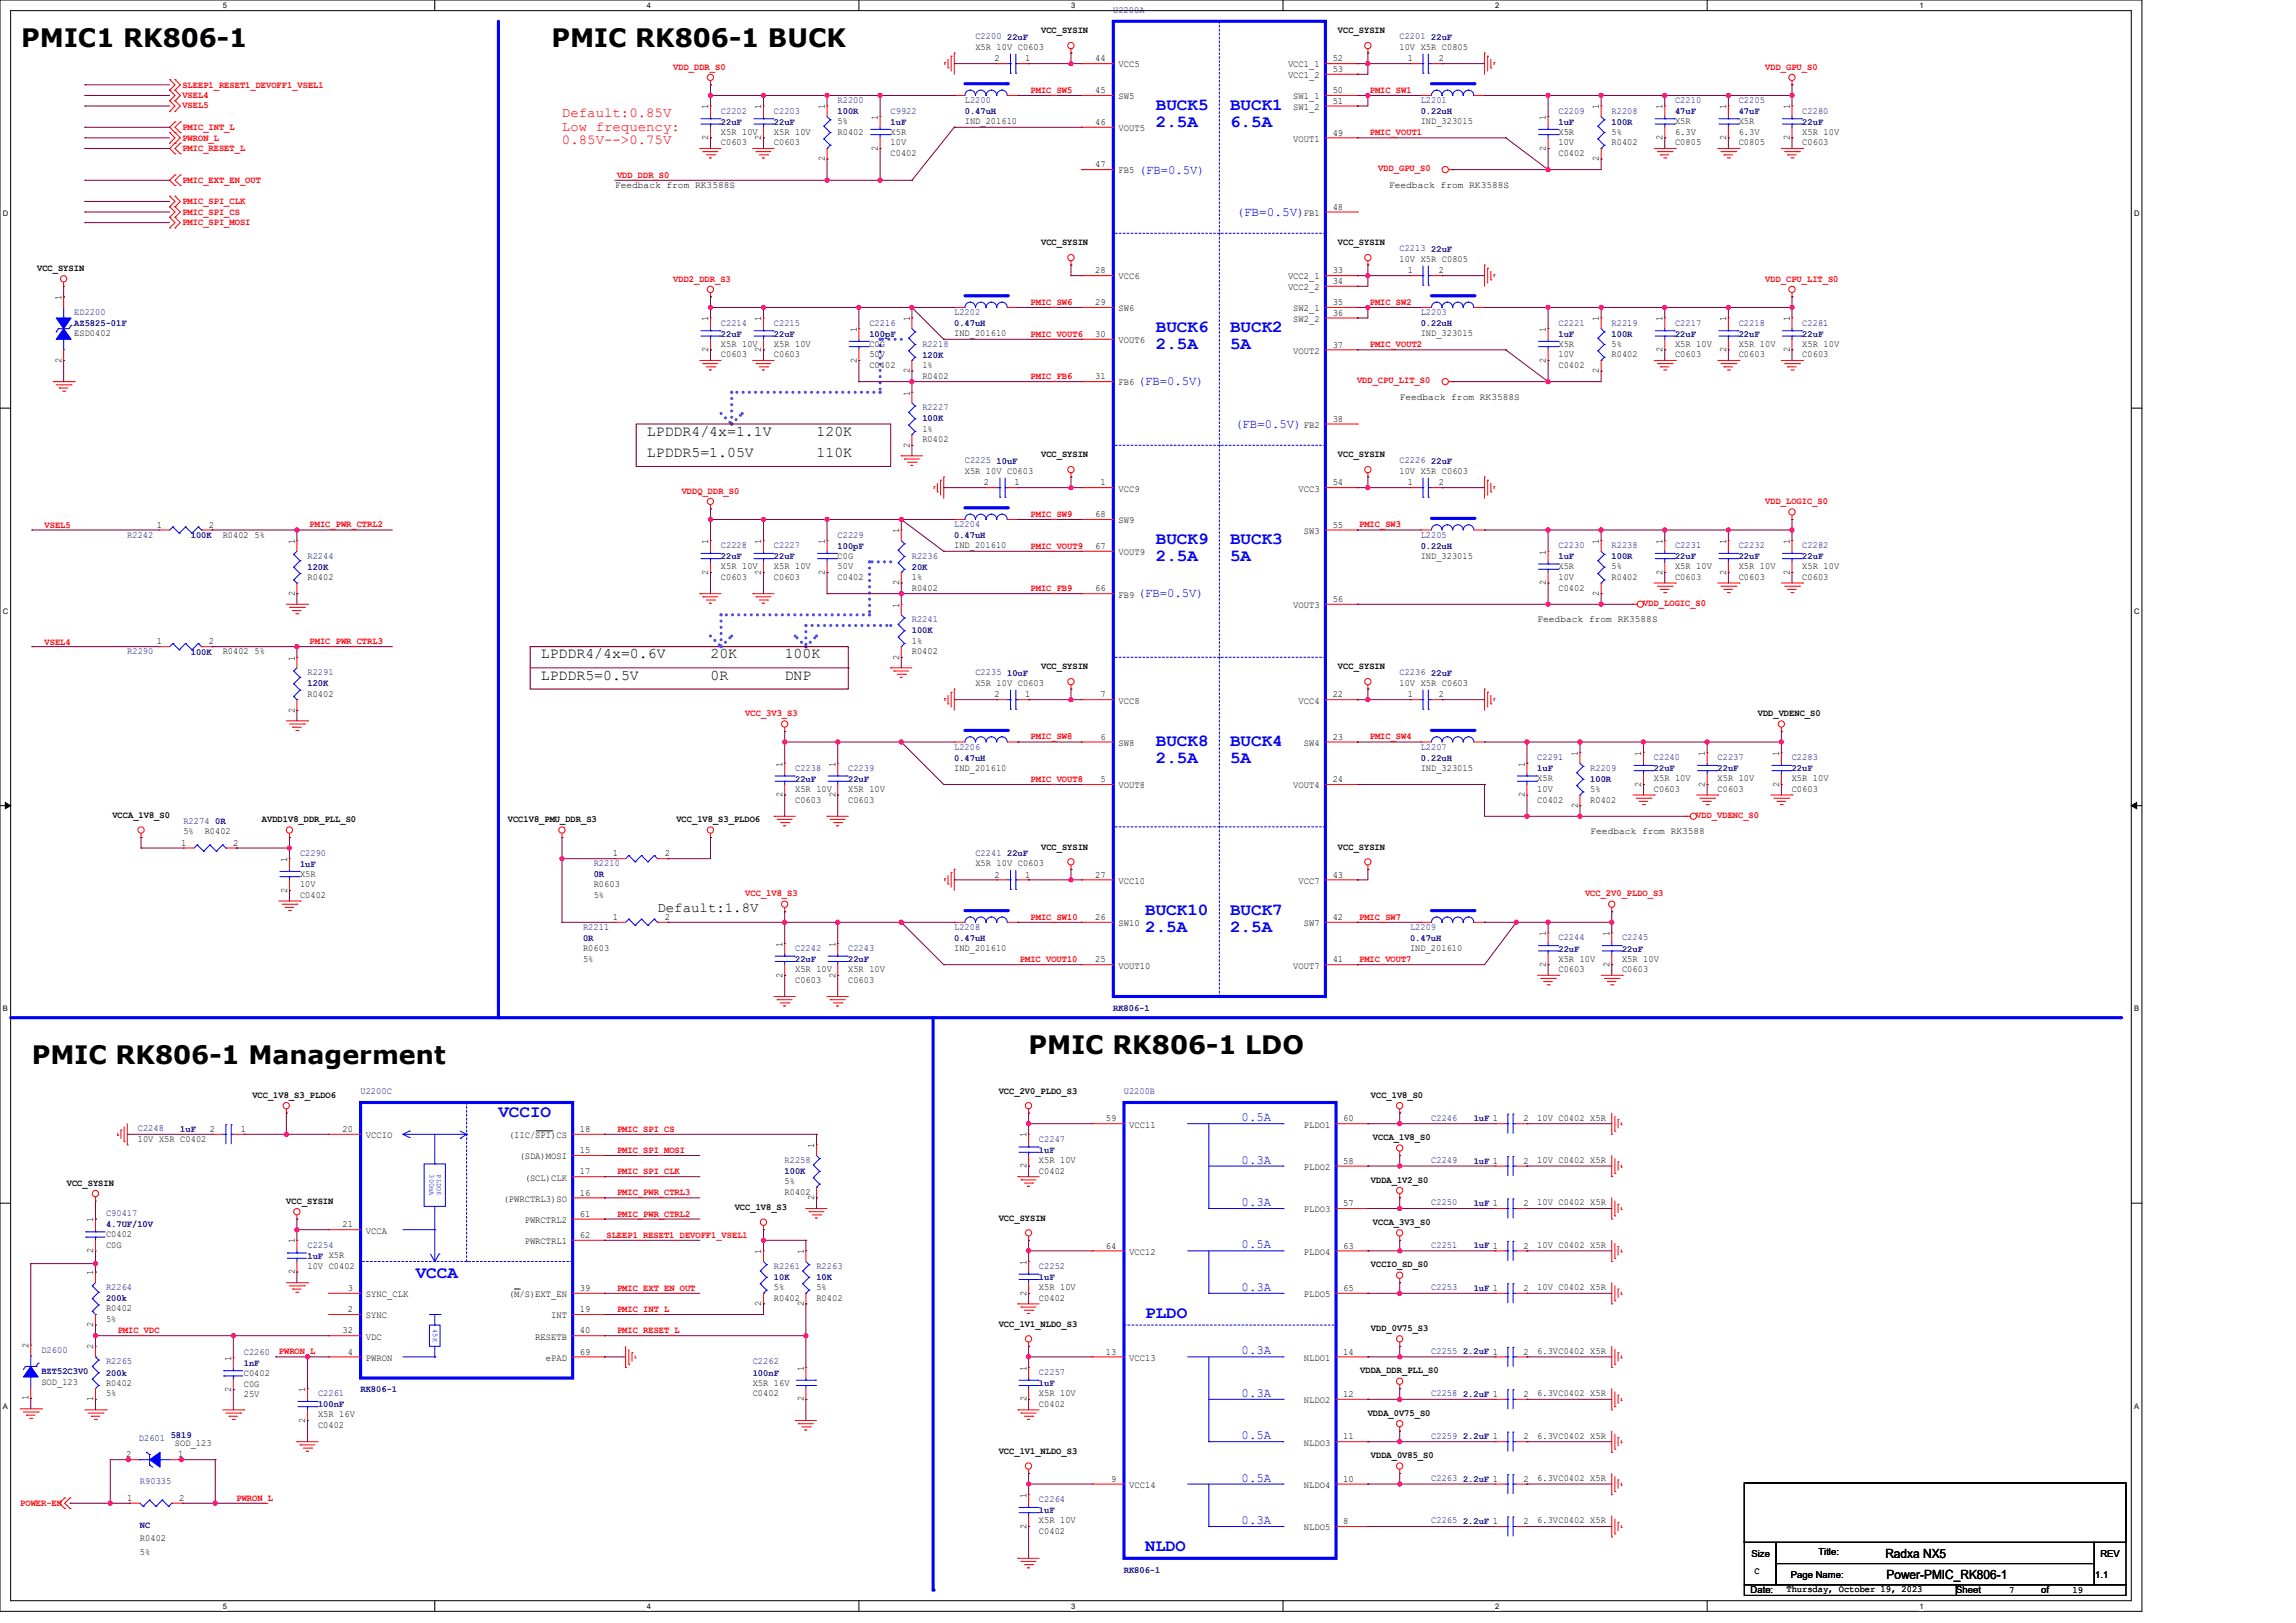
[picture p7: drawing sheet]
<svg xmlns="http://www.w3.org/2000/svg" width="297mm" height="210mm" viewBox="0 0 297 210" stroke-linecap="round" stroke-linejoin="round" font-family="sans-serif">
<defs><g id="words">
<g font-size="3.3">
<text x="2.8" y="6.1">PMIC1 RK806-1</text>
<text x="71.3" y="6.1">PMIC RK806-1 BUCK</text>
<text x="4.1" y="137.7">PMIC RK806-1 Managerment</text>
<text x="133.1" y="136.4">PMIC RK806-1 LDO</text>
</g>
<g font-size="2.2" fill="#00f">
<text x="149.5" y="14.2">BUCK5</text>
<text x="149.5" y="16.4">2.5A</text>
<text x="159.1" y="14.2">BUCK1</text>
<text x="159.1" y="16.4">6.5A</text>
<text x="149.5" y="43">BUCK6</text>
<text x="149.5" y="45.2">2.5A</text>
<text x="159.1" y="43">BUCK2</text>
<text x="159.1" y="45.2">5A</text>
<text x="149.5" y="70.4">BUCK9</text>
<text x="159.1" y="70.4">BUCK3</text>
<text x="149.5" y="72.6">2.5A</text>
<text x="159.1" y="72.6">5A</text>
<text x="149.5" y="96.5">BUCK8</text>
<text x="149.5" y="98.7">2.5A</text>
<text x="159.1" y="96.5">BUCK4</text>
<text x="159.1" y="98.7">5A</text>
<text x="148.1" y="118.4">BUCK10</text>
<text x="159.1" y="118.4">BUCK7</text>
<text x="148.1" y="120.6">2.5A</text>
<text x="159.1" y="120.6">2.5A</text>
<text x="64.5" y="144.5">VCCIO</text>
<text x="53.8" y="165.3">VCCA</text>
<text x="148.1" y="170.5">PLDO</text>
<text x="148.1" y="200.7">NLDO</text>
</g>
<g font-size="1.9">
<text x="83.7" y="56.4">LPDDR4/4x=1.1V</text>
<text x="83.7" y="59.1">LPDDR5=1.05V</text>
<text x="105.6" y="59.1">110K</text>
<text x="105.6" y="56.4">120K</text>
<text x="70" y="85.2">LPDDR4/4x=0.6V</text>
<text x="70" y="87.9">LPDDR5=0.5V</text>
<text x="91.9" y="87.9">0R</text>
<text x="91.9" y="85.2">20K</text>
<text x="101.5" y="85.2">100K</text>
<text x="101.5" y="87.9">DNP</text>
</g>
<g font-size="1.8" fill="#f00">
<text x="72.7" y="15.1">Default:0.85V</text>
<text x="72.7" y="16.9">Low frequency:</text>
<text x="72.7" y="18.7">0.85V--&gt;0.75V</text>
</g>
<text font-size="1.8" x="85" y="118">Default:1.8V</text>
<g font-size="1.6" fill="#00f">
<text x="147.3" y="22.6">(FB=0.5V)</text>
<text x="159.9" y="27.9">(FB=0.5V)</text>
<text x="147.2" y="49.9">(FB=0.5V)</text>
<text x="159.8" y="55.4">(FB=0.5V)</text>
<text x="147.2" y="77.3">(FB=0.5V)</text>
<text x="160.6" y="145.1">0.5A</text>
<text x="160.6" y="150.5">0.3A</text>
<text x="160.6" y="161.5">0.5A</text>
<text x="160.6" y="156">0.3A</text>
<text x="160.6" y="167">0.3A</text>
<text x="160.6" y="175.2">0.3A</text>
<text x="160.6" y="180.7">0.3A</text>
<text x="160.6" y="186.2">0.5A</text>
<text x="160.6" y="191.7">0.5A</text>
<text x="160.6" y="197.2">0.3A</text>
</g>
<g font-size="1.6">
<text x="243.9" y="201.6">Radxa NX5</text>
<text x="244" y="204.3">Power-PMIC_RK806-1</text>
</g>
<g font-size="1.2" fill="#000080">
<text x="126.2" y="5.1">C2200</text>
<text x="130.3" y="5.2">22uF</text>
<text x="144" y="1.7">U2200A</text>
<text x="181" y="5.1">C2201</text>
<text x="185.1" y="5.2">22uF</text>
<text x="93.3" y="14.7">C2202</text>
<text x="93.3" y="16.1">22uF</text>
<text x="100.1" y="14.7">C2203</text>
<text x="100.1" y="16.1">22uF</text>
<text x="108.3" y="13.3">R2200</text>
<text x="108.3" y="14.8">100R</text>
<text x="115.2" y="14.7">C9922</text>
<text x="115.2" y="16.1">1uF</text>
<text x="124.8" y="13.3">L2200</text>
<text x="124.8" y="14.8">0.47uH</text>
<text x="183.8" y="13.3">L2201</text>
<text x="183.8" y="14.8">0.22uH</text>
<text x="201.6" y="14.7">C2209</text>
<text x="201.6" y="16.1">1uF</text>
<text x="208.5" y="14.7">R2208</text>
<text x="208.5" y="16.1">100R</text>
<text x="216.7" y="13.3">C2210</text>
<text x="216.7" y="14.8">47uF</text>
<text x="224.9" y="13.3">C2205</text>
<text x="224.9" y="14.8">47uF</text>
<text x="233.1" y="14.7">C2280</text>
<text x="233.1" y="16.1">22uF</text>
<text x="181" y="32.5">C2213</text>
<text x="185.1" y="32.6">22uF</text>
<text x="9.6" y="40.8">ED2200</text>
<text x="123.4" y="40.8">L2202</text>
<text x="183.8" y="40.8">L2203</text>
<text x="9.6" y="42.2">AZ5825-01F</text>
<text x="93.3" y="42.1">C2214</text>
<text x="93.3" y="43.6">22uF</text>
<text x="100.1" y="42.1">C2215</text>
<text x="100.1" y="43.6">22uF</text>
<text x="112.5" y="42.1">C2216</text>
<text x="112.5" y="43.6">100pF</text>
<text x="119.3" y="44.9">R2218</text>
<text x="119.3" y="46.3">120K</text>
<text x="123.4" y="42.2">0.47uH</text>
<text x="183.8" y="42.2">0.22uH</text>
<text x="201.6" y="42.1">C2221</text>
<text x="201.6" y="43.6">1uF</text>
<text x="208.5" y="42.1">R2219</text>
<text x="208.5" y="43.6">100R</text>
<text x="216.7" y="42.1">C2217</text>
<text x="216.7" y="43.6">22uF</text>
<text x="224.9" y="42.1">C2218</text>
<text x="224.9" y="43.6">22uF</text>
<text x="233.1" y="42.1">C2281</text>
<text x="233.1" y="43.6">22uF</text>
<text x="119.3" y="53.1">R2227</text>
<text x="119.3" y="54.5">100K</text>
<text x="124.8" y="60">C2225</text>
<text x="181" y="60">C2226</text>
<text x="128.9" y="60">10uF</text>
<text x="185.1" y="60">22uF</text>
<text x="16.5" y="69.6">R2242</text>
<text x="24.7" y="69.6">100K</text>
<text x="93.3" y="70.9">C2228</text>
<text x="100.1" y="70.9">C2227</text>
<text x="108.3" y="69.6">C2229</text>
<text x="108.3" y="71">100pF</text>
<text x="123.4" y="68.2">L2204</text>
<text x="123.4" y="69.6">0.47uH</text>
<text x="183.8" y="69.6">L2205</text>
<text x="183.8" y="71">0.22uH</text>
<text x="201.6" y="70.9">C2230</text>
<text x="208.5" y="70.9">R2238</text>
<text x="216.7" y="70.9">C2231</text>
<text x="224.9" y="70.9">C2232</text>
<text x="233.1" y="70.9">C2282</text>
<text x="39.8" y="72.3">R2244</text>
<text x="39.8" y="73.7">120K</text>
<text x="93.3" y="72.4">22uF</text>
<text x="100.1" y="72.4">22uF</text>
<text x="117.9" y="72.3">R2236</text>
<text x="117.9" y="73.7">20K</text>
<text x="201.6" y="72.4">1uF</text>
<text x="208.5" y="72.4">100R</text>
<text x="216.7" y="72.4">22uF</text>
<text x="224.9" y="72.4">22uF</text>
<text x="233.1" y="72.4">22uF</text>
<text x="117.9" y="80.5">R2241</text>
<text x="117.9" y="82">100K</text>
<text x="16.5" y="84.6">R2290</text>
<text x="24.7" y="84.7">100K</text>
<text x="39.8" y="87.4">R2291</text>
<text x="39.8" y="88.8">120K</text>
<text x="126.2" y="87.4">C2235</text>
<text x="130.3" y="87.5">10uF</text>
<text x="181" y="87.4">C2236</text>
<text x="185.1" y="87.5">22uF</text>
<text x="102.9" y="99.7">C2238</text>
<text x="102.9" y="101.2">22uF</text>
<text x="109.7" y="99.7">C2239</text>
<text x="109.7" y="101.2">22uF</text>
<text x="123.4" y="97">L2206</text>
<text x="123.4" y="98.4">0.47uH</text>
<text x="183.8" y="97">L2207</text>
<text x="183.8" y="98.4">0.22uH</text>
<text x="198.9" y="98.4">C2291</text>
<text x="198.9" y="99.8">1uF</text>
<text x="205.7" y="99.7">R2209</text>
<text x="205.7" y="101.2">100R</text>
<text x="213.9" y="98.4">C2240</text>
<text x="213.9" y="99.8">22uF</text>
<text x="222.2" y="98.4">C2237</text>
<text x="222.2" y="99.8">22uF</text>
<text x="231.8" y="98.4">C2283</text>
<text x="231.8" y="99.8">22uF</text>
<text x="23.7" y="106.6">R2274</text>
<text x="27.8" y="106.7">0R</text>
<text x="38.8" y="110.7">C2290</text>
<text x="38.8" y="112.1">1uF</text>
<text x="76.8" y="112.1">R2210</text>
<text x="76.8" y="113.5">0R</text>
<text x="126.2" y="110.7">C2241</text>
<text x="130.3" y="110.8">22uF</text>
<text x="75.4" y="120.3">R2211</text>
<text x="75.4" y="121.7">0R</text>
<text x="102.9" y="123.1">C2242</text>
<text x="102.9" y="124.5">22uF</text>
<text x="109.7" y="123.1">C2243</text>
<text x="109.7" y="124.5">22uF</text>
<text x="123.4" y="120.3">L2208</text>
<text x="123.4" y="121.7">0.47uH</text>
<text x="182.4" y="120.3">L2209</text>
<text x="182.4" y="121.7">0.47uH</text>
<text x="201.6" y="121.7">C2244</text>
<text x="201.6" y="123.1">22uF</text>
<text x="209.8" y="121.7">C2245</text>
<text x="209.8" y="123.1">22uF</text>
<text x="144" y="130.8">RK806-1</text>
<text x="46.6" y="141.6">U2200C</text>
<text x="145.4" y="141.6">U2200B</text>
<text x="17.8" y="146.4">C2248</text>
<text x="23.3" y="146.4">1uF</text>
<text x="134.4" y="147.7">C2247</text>
<text x="134.4" y="149.2">1uF</text>
<text x="185.1" y="145">C2246</text>
<text x="190.6" y="145.1">1uF 1</text>
<text x="101.5" y="150.5">R2258</text>
<text x="101.5" y="151.9">100K</text>
<text x="185.1" y="150.5">C2249</text>
<text x="185.1" y="156">C2250</text>
<text x="190.6" y="150.5">1uF 1</text>
<text x="13.7" y="157.3">C90417</text>
<text x="13.7" y="158.8">4.7UF/10V</text>
<text x="39.8" y="161.5">C2254</text>
<text x="185.1" y="161.5">C2251</text>
<text x="190.6" y="156">1uF 1</text>
<text x="190.6" y="161.5">1uF 1</text>
<text x="13.7" y="166.9">R2264</text>
<text x="39.8" y="162.9">1uF X5R</text>
<text x="100.1" y="164.2">R2261</text>
<text x="100.1" y="165.6">10K</text>
<text x="105.6" y="164.2">R2263</text>
<text x="105.6" y="165.6">10K</text>
<text x="134.4" y="164.2">C2252</text>
<text x="134.4" y="165.6">1uF</text>
<text x="185.1" y="166.9">C2253</text>
<text x="190.6" y="167">1uF 1</text>
<text x="13.7" y="168.4">200k</text>
<text x="5.4" y="175">D2600</text>
<text x="5.4" y="177.8">BZT52C3V0</text>
<text x="13.7" y="176.5">R2265</text>
<text x="13.7" y="178">200k</text>
<text x="31.5" y="175.3">C2260</text>
<text x="31.5" y="176.7">1nF</text>
<text x="97.4" y="176.5">C2262</text>
<text x="97.4" y="178">100nF</text>
<text x="134.4" y="177.9">C2257</text>
<text x="134.4" y="179.3">1uF</text>
<text x="185.1" y="175.2">C2255</text>
<text x="189.3" y="175.2">2.2uF 1</text>
<text x="41.1" y="180.7">C2261</text>
<text x="41.1" y="182.1">100nF</text>
<text x="46.6" y="180.2">RK806-1</text>
<text x="185.1" y="180.7">C2258</text>
<text x="189.3" y="180.7">2.2uF 1</text>
<text x="18" y="186.4">D2601</text>
<text x="22.1" y="186.1">5819</text>
<text x="185.1" y="186.1">C2259</text>
<text x="185.1" y="191.6">C2263</text>
<text x="189.3" y="186.2">2.2uF 1</text>
<text x="189.3" y="191.7">2.2uF 1</text>
<text x="18.1" y="192">R90335</text>
<text x="18.1" y="197.7">NC</text>
<text x="134.4" y="194.4">C2264</text>
<text x="134.4" y="195.8">1uF</text>
<text x="185.1" y="197.1">C2265</text>
<text x="189.3" y="197.2">2.2uF 1</text>
<text x="145.4" y="203.5">RK806-1</text>
</g>
<g font-size="1.2">
<text x="134.7" y="4.3">VCC_SYSIN</text>
<text x="173.1" y="4.3">VCC_SYSIN</text>
<text x="126.2" y="6.5">X5R 10V C0603</text>
<text x="128.6" y="7.9">2</text>
<text x="132.6" y="7.9">1</text>
<text x="141.7" y="7.9">44</text>
<text x="144.7" y="8.7">VCC5</text>
<text x="166.6" y="8.7">VCC1_1</text>
<text x="166.6" y="10.1">VCC1_2</text>
<text x="172.4" y="7.9">52</text>
<text x="172.4" y="9.3">53</text>
<text x="181" y="6.5">10V X5R C0805</text>
<text x="182.1" y="7.9">1</text>
<text x="186.1" y="7.9">2</text>
<text x="91.6" y="14.2" transform="rotate(-90 91.6 14.2)">1</text>
<text x="93.3" y="17.4">X5R 10V</text>
<text x="98.5" y="14.2" transform="rotate(-90 98.5 14.2)">1</text>
<text x="100.1" y="17.4">X5R 10V</text>
<text x="106.7" y="14.2" transform="rotate(-90 106.7 14.2)">1</text>
<text x="108.3" y="17.4">R0402</text>
<text x="108.3" y="16.1">5%</text>
<text x="113.6" y="15.5" transform="rotate(-90 113.6 15.5)">1</text>
<text x="115.2" y="17.4">X5R</text>
<text x="124.8" y="16.1">IND_201610</text>
<text x="141.7" y="12.1">45</text>
<text x="141.7" y="16.2">46</text>
<text x="144.7" y="12.8">SW5</text>
<text x="144.7" y="17">VOUT5</text>
<text x="167.3" y="12.8">SW1_1</text>
<text x="167.3" y="14.2">SW1_2</text>
<text x="172.4" y="12.1">50</text>
<text x="172.4" y="13.4">51</text>
<text x="172.4" y="17.5">49</text>
<text x="183.8" y="16.1">IND_323015</text>
<text x="200" y="15.5" transform="rotate(-90 200 15.5)">1</text>
<text x="201.6" y="17.4">X5R</text>
<text x="206.8" y="14.2" transform="rotate(-90 206.8 14.2)">1</text>
<text x="208.5" y="17.4">5%</text>
<text x="215.1" y="14.2" transform="rotate(-90 215.1 14.2)">1</text>
<text x="216.7" y="16.1">X5R</text>
<text x="216.7" y="17.4">6.3V</text>
<text x="223.3" y="14.2" transform="rotate(-90 223.3 14.2)">1</text>
<text x="224.9" y="16.1">X5R</text>
<text x="224.9" y="17.4">6.3V</text>
<text x="231.5" y="14.2" transform="rotate(-90 231.5 14.2)">1</text>
<text x="233.1" y="17.4">X5R 10V</text>
<text x="91.6" y="18.1" transform="rotate(-90 91.6 18.1)">2</text>
<text x="93.3" y="18.8">C0603</text>
<text x="98.5" y="18.1" transform="rotate(-90 98.5 18.1)">2</text>
<text x="100.1" y="18.8">C0603</text>
<text x="106.7" y="20.9" transform="rotate(-90 106.7 20.9)">2</text>
<text x="113.6" y="19.5" transform="rotate(-90 113.6 19.5)">2</text>
<text x="115.2" y="20.2">C0402</text>
<text x="115.2" y="18.8">10V</text>
<text x="141.7" y="21.7">47</text>
<text x="144.7" y="22.4">FB5</text>
<text x="167.3" y="18.3">VOUT1</text>
<text x="200" y="19.5" transform="rotate(-90 200 19.5)">2</text>
<text x="201.6" y="20.2">C0402</text>
<text x="201.6" y="18.8">10V</text>
<text x="206.8" y="20.9" transform="rotate(-90 206.8 20.9)">2</text>
<text x="208.5" y="18.8">R0402</text>
<text x="215.1" y="18.1" transform="rotate(-90 215.1 18.1)">2</text>
<text x="216.7" y="18.8">C0805</text>
<text x="223.3" y="18.1" transform="rotate(-90 223.3 18.1)">2</text>
<text x="224.9" y="18.8">C0805</text>
<text x="231.5" y="18.1" transform="rotate(-90 231.5 18.1)">2</text>
<text x="233.1" y="18.8">C0603</text>
<text x="79.6" y="24.3">Feedback from RK3588S</text>
<text x="168.7" y="27.9">FB1</text>
<text x="172.4" y="27.1">48</text>
<text x="179.7" y="24.3">Feedback from RK3588S</text>
<text x="4.8" y="35.1">VCC_SYSIN</text>
<text x="134.7" y="31.8">VCC_SYSIN</text>
<text x="141.7" y="35.4">28</text>
<text x="172.4" y="35.4">33</text>
<text x="173.1" y="31.8">VCC_SYSIN</text>
<text x="181" y="33.9">10V X5R C0805</text>
<text x="182.1" y="35.4">1</text>
<text x="186.1" y="35.4">2</text>
<text x="7.9" y="38.8" transform="rotate(-90 7.9 38.8)">1</text>
<text x="91.6" y="41.6" transform="rotate(-90 91.6 41.6)">1</text>
<text x="98.5" y="41.6" transform="rotate(-90 98.5 41.6)">1</text>
<text x="117.7" y="41.6" transform="rotate(-90 117.7 41.6)">1</text>
<text x="141.7" y="39.5">29</text>
<text x="144.7" y="36.2">VCC6</text>
<text x="144.7" y="40.3">SW6</text>
<text x="166.6" y="36.2">VCC2_1</text>
<text x="166.6" y="37.5">VCC2_2</text>
<text x="167.3" y="40.3">SW2_1</text>
<text x="167.3" y="41.6">SW2_2</text>
<text x="172.4" y="36.8">34</text>
<text x="172.4" y="39.5">35</text>
<text x="172.4" y="40.9">36</text>
<text x="206.8" y="41.6" transform="rotate(-90 206.8 41.6)">1</text>
<text x="215.1" y="41.6" transform="rotate(-90 215.1 41.6)">1</text>
<text x="223.3" y="41.6" transform="rotate(-90 223.3 41.6)">1</text>
<text x="231.5" y="41.6" transform="rotate(-90 231.5 41.6)">1</text>
<text x="7.9" y="46.9" transform="rotate(-90 7.9 46.9)">2</text>
<text x="9.6" y="43.5">ESD0402</text>
<text x="91.6" y="45.6" transform="rotate(-90 91.6 45.6)">2</text>
<text x="93.3" y="46.2">C0603</text>
<text x="93.3" y="44.9">X5R 10V</text>
<text x="98.5" y="45.6" transform="rotate(-90 98.5 45.6)">2</text>
<text x="100.1" y="46.2">C0603</text>
<text x="100.1" y="44.9">X5R 10V</text>
<text x="110.8" y="46.9" transform="rotate(-90 110.8 46.9)">2</text>
<text x="110.8" y="43" transform="rotate(-90 110.8 43)">1</text>
<text x="112.5" y="47.6">C0402</text>
<text x="112.5" y="44.9">C0G</text>
<text x="112.5" y="46.2">50V</text>
<text x="119.3" y="47.6">1%</text>
<text x="123.4" y="43.5">IND_201610</text>
<text x="141.7" y="43.6">30</text>
<text x="144.7" y="44.4">VOUT6</text>
<text x="167.3" y="45.8">VOUT2</text>
<text x="172.4" y="45">37</text>
<text x="183.8" y="43.5">IND_323015</text>
<text x="200" y="46.9" transform="rotate(-90 200 46.9)">2</text>
<text x="200" y="43" transform="rotate(-90 200 43)">1</text>
<text x="201.6" y="47.6">C0402</text>
<text x="201.6" y="44.9">X5R</text>
<text x="201.6" y="46.2">10V</text>
<text x="208.5" y="46.2">R0402</text>
<text x="208.5" y="44.9">5%</text>
<text x="215.1" y="45.6" transform="rotate(-90 215.1 45.6)">2</text>
<text x="216.7" y="46.2">C0603</text>
<text x="216.7" y="44.9">X5R 10V</text>
<text x="223.3" y="45.6" transform="rotate(-90 223.3 45.6)">2</text>
<text x="224.9" y="46.2">C0603</text>
<text x="224.9" y="44.9">X5R 10V</text>
<text x="231.5" y="45.6" transform="rotate(-90 231.5 45.6)">2</text>
<text x="233.1" y="46.2">C0603</text>
<text x="233.1" y="44.9">X5R 10V</text>
<text x="117.7" y="51.2" transform="rotate(-90 117.7 51.2)">1</text>
<text x="117.7" y="48.3" transform="rotate(-90 117.7 48.3)">2</text>
<text x="119.3" y="49">R0402</text>
<text x="141.7" y="49.1">31</text>
<text x="144.7" y="49.9">FB6</text>
<text x="181.1" y="51.7">Feedback from RK3588S</text>
<text x="206.8" y="48.3" transform="rotate(-90 206.8 48.3)">2</text>
<text x="117.7" y="57.9" transform="rotate(-90 117.7 57.9)">2</text>
<text x="119.3" y="57.2">R0402</text>
<text x="119.3" y="55.8">1%</text>
<text x="134.7" y="59.2">VCC_SYSIN</text>
<text x="168.7" y="55.4">FB2</text>
<text x="172.4" y="54.6">38</text>
<text x="173.1" y="59.2">VCC_SYSIN</text>
<text x="124.8" y="61.3">X5R 10V C0603</text>
<text x="127.3" y="62.8">2</text>
<text x="131.2" y="62.8">1</text>
<text x="142.3" y="62.8">1</text>
<text x="144.7" y="63.6">VCC9</text>
<text x="168" y="63.6">VCC3</text>
<text x="172.4" y="62.8">54</text>
<text x="181" y="61.3">10V X5R C0603</text>
<text x="182.1" y="62.8">1</text>
<text x="186.1" y="62.8">2</text>
<text x="20.3" y="68.3">1</text>
<text x="27" y="68.3">2</text>
<text x="28.8" y="69.6">R0402</text>
<text x="32.9" y="69.6">5%</text>
<text x="38.1" y="70.4" transform="rotate(-90 38.1 70.4)">1</text>
<text x="91.6" y="70.4" transform="rotate(-90 91.6 70.4)">1</text>
<text x="98.5" y="70.4" transform="rotate(-90 98.5 70.4)">1</text>
<text x="106.7" y="70.4" transform="rotate(-90 106.7 70.4)">1</text>
<text x="116.3" y="69" transform="rotate(-90 116.3 69)">1</text>
<text x="123.4" y="70.9">IND_201610</text>
<text x="141.7" y="66.9">68</text>
<text x="141.7" y="71">67</text>
<text x="144.7" y="67.7">SW9</text>
<text x="144.7" y="71.8">VOUT9</text>
<text x="168.7" y="69.1">SW3</text>
<text x="172.4" y="68.3">55</text>
<text x="200" y="71.8" transform="rotate(-90 200 71.8)">1</text>
<text x="206.8" y="70.4" transform="rotate(-90 206.8 70.4)">1</text>
<text x="215.1" y="70.4" transform="rotate(-90 215.1 70.4)">1</text>
<text x="223.3" y="70.4" transform="rotate(-90 223.3 70.4)">1</text>
<text x="231.5" y="70.4" transform="rotate(-90 231.5 70.4)">1</text>
<text x="38.1" y="77.1" transform="rotate(-90 38.1 77.1)">2</text>
<text x="39.8" y="75">R0402</text>
<text x="91.6" y="74.4" transform="rotate(-90 91.6 74.4)">2</text>
<text x="93.3" y="75">C0603</text>
<text x="93.3" y="73.7">X5R 10V</text>
<text x="98.5" y="74.4" transform="rotate(-90 98.5 74.4)">2</text>
<text x="100.1" y="75">C0603</text>
<text x="100.1" y="73.7">X5R 10V</text>
<text x="106.7" y="74.4" transform="rotate(-90 106.7 74.4)">2</text>
<text x="108.3" y="75">C0402</text>
<text x="108.3" y="72.3">C0G</text>
<text x="108.3" y="73.7">50V</text>
<text x="116.3" y="75.7" transform="rotate(-90 116.3 75.7)">2</text>
<text x="117.9" y="76.4">R0402</text>
<text x="117.9" y="75">1%</text>
<text x="141.7" y="76.5">66</text>
<text x="144.7" y="77.3">FB9</text>
<text x="172.4" y="77.9">56</text>
<text x="183.8" y="72.3">IND_323015</text>
<text x="200" y="75.7" transform="rotate(-90 200 75.7)">2</text>
<text x="201.6" y="76.4">C0402</text>
<text x="201.6" y="73.7">X5R</text>
<text x="201.6" y="75">10V</text>
<text x="206.8" y="77.1" transform="rotate(-90 206.8 77.1)">2</text>
<text x="208.5" y="75">R0402</text>
<text x="208.5" y="73.7">5%</text>
<text x="215.1" y="74.4" transform="rotate(-90 215.1 74.4)">2</text>
<text x="216.7" y="75">C0603</text>
<text x="216.7" y="73.7">X5R 10V</text>
<text x="223.3" y="74.4" transform="rotate(-90 223.3 74.4)">2</text>
<text x="224.9" y="75">C0603</text>
<text x="224.9" y="73.7">X5R 10V</text>
<text x="231.5" y="74.4" transform="rotate(-90 231.5 74.4)">2</text>
<text x="233.1" y="75">C0603</text>
<text x="233.1" y="73.7">X5R 10V</text>
<text x="20.3" y="83.4">1</text>
<text x="27" y="83.4">2</text>
<text x="116.3" y="78.6" transform="rotate(-90 116.3 78.6)">1</text>
<text x="117.9" y="83.3">1%</text>
<text x="167.3" y="78.7">VOUT3</text>
<text x="198.9" y="80.5">Feedback from RK3588S</text>
<text x="28.8" y="84.6">R0402</text>
<text x="32.9" y="84.6">5%</text>
<text x="38.1" y="85.5" transform="rotate(-90 38.1 85.5)">1</text>
<text x="116.3" y="85.3" transform="rotate(-90 116.3 85.3)">2</text>
<text x="117.9" y="84.6">R0402</text>
<text x="126.2" y="88.8">X5R 10V C0603</text>
<text x="134.7" y="86.6">VCC_SYSIN</text>
<text x="173.1" y="86.6">VCC_SYSIN</text>
<text x="181" y="88.8">10V X5R C0603</text>
<text x="38.1" y="92.2" transform="rotate(-90 38.1 92.2)">2</text>
<text x="39.8" y="90.1">R0402</text>
<text x="128.6" y="90.2">2</text>
<text x="132.6" y="90.2">1</text>
<text x="142.3" y="90.2">7</text>
<text x="142.3" y="95.7">6</text>
<text x="144.7" y="91">VCC8</text>
<text x="168" y="91">VCC4</text>
<text x="172.4" y="90.2">22</text>
<text x="172.4" y="95.7">23</text>
<text x="182.1" y="90.2">1</text>
<text x="186.1" y="90.2">2</text>
<text x="227.4" y="92.7">VDD_VDENC_S0</text>
<text x="101.2" y="99.2" transform="rotate(-90 101.2 99.2)">1</text>
<text x="108.1" y="99.2" transform="rotate(-90 108.1 99.2)">1</text>
<text x="123.4" y="99.7">IND_201610</text>
<text x="142.3" y="101.2">5</text>
<text x="144.7" y="96.5">SW8</text>
<text x="168.7" y="96.5">SW4</text>
<text x="172.4" y="101.2">24</text>
<text x="183.8" y="99.7">IND_323015</text>
<text x="197.2" y="99.2" transform="rotate(-90 197.2 99.2)">1</text>
<text x="198.9" y="101.1">X5R</text>
<text x="204.1" y="97.8" transform="rotate(-90 204.1 97.8)">1</text>
<text x="212.3" y="101.8" transform="rotate(-90 212.3 101.8)">2</text>
<text x="212.3" y="97.8" transform="rotate(-90 212.3 97.8)">1</text>
<text x="213.9" y="101.1">X5R 10V</text>
<text x="220.5" y="101.8" transform="rotate(-90 220.5 101.8)">2</text>
<text x="220.5" y="97.8" transform="rotate(-90 220.5 97.8)">1</text>
<text x="222.2" y="101.1">X5R 10V</text>
<text x="230.1" y="101.8" transform="rotate(-90 230.1 101.8)">2</text>
<text x="230.1" y="97.8" transform="rotate(-90 230.1 97.8)">1</text>
<text x="231.8" y="101.1">X5R 10V</text>
<text x="14.5" y="105.8">VCCA_1V8_S0</text>
<text x="23.7" y="108">5%</text>
<text x="26.5" y="108">R0402</text>
<text x="33.9" y="106.4">AVDD1V8_DDR_PLL_S0</text>
<text x="65.7" y="106.4">VCC1V8_PMU_DDR_S3</text>
<text x="87.5" y="106.4">VCC_1V8_S3_PLDO6</text>
<text x="101.2" y="103.2" transform="rotate(-90 101.2 103.2)">2</text>
<text x="102.9" y="103.8">C0603</text>
<text x="102.9" y="102.5">X5R 10V</text>
<text x="108.1" y="103.2" transform="rotate(-90 108.1 103.2)">2</text>
<text x="109.7" y="103.8">C0603</text>
<text x="109.7" y="102.5">X5R 10V</text>
<text x="144.7" y="102">VOUT8</text>
<text x="167.3" y="102">VOUT4</text>
<text x="197.2" y="103.2" transform="rotate(-90 197.2 103.2)">2</text>
<text x="198.9" y="103.8">C0402</text>
<text x="198.9" y="102.5">10V</text>
<text x="204.1" y="104.5" transform="rotate(-90 204.1 104.5)">2</text>
<text x="205.7" y="103.8">R0402</text>
<text x="205.7" y="102.5">5%</text>
<text x="205.7" y="108">Feedback from RK3588</text>
<text x="213.9" y="102.5">C0603</text>
<text x="222.2" y="102.5">C0603</text>
<text x="231.8" y="102.5">C0603</text>
<text x="23.4" y="109.4">1</text>
<text x="30.2" y="109.4">2</text>
<text x="37.2" y="111.5" transform="rotate(-90 37.2 111.5)">1</text>
<text x="38.8" y="113.5">X5R</text>
<text x="79.3" y="110.8">1</text>
<text x="86" y="110.8">2</text>
<text x="126.2" y="112.1">X5R 10V C0603</text>
<text x="128.6" y="113.6">2</text>
<text x="132.6" y="113.6">1</text>
<text x="134.7" y="110">VCC_SYSIN</text>
<text x="141.7" y="113.6">27</text>
<text x="172.4" y="113.6">43</text>
<text x="173.1" y="110">VCC_SYSIN</text>
<text x="37.2" y="115.5" transform="rotate(-90 37.2 115.5)">2</text>
<text x="38.8" y="116.2">C0402</text>
<text x="38.8" y="114.8">10V</text>
<text x="76.8" y="114.8">R0603</text>
<text x="76.8" y="116.2">5%</text>
<text x="79.3" y="119.1">1</text>
<text x="86" y="119.1">2</text>
<text x="141.7" y="119.1">26</text>
<text x="144.7" y="114.3">VCC10</text>
<text x="144.7" y="119.8">SW10</text>
<text x="168" y="114.3">VCC7</text>
<text x="168.7" y="119.8">SW7</text>
<text x="172.4" y="119.1">42</text>
<text x="75.4" y="123.1">R0603</text>
<text x="75.4" y="124.4">5%</text>
<text x="101.2" y="122.5" transform="rotate(-90 101.2 122.5)">1</text>
<text x="102.9" y="125.8">X5R 10V</text>
<text x="108.1" y="122.5" transform="rotate(-90 108.1 122.5)">1</text>
<text x="109.7" y="125.8">X5R 10V</text>
<text x="123.4" y="123.1">IND_201610</text>
<text x="141.7" y="124.5">25</text>
<text x="144.7" y="125.3">VOUT10</text>
<text x="167.3" y="125.3">VOUT7</text>
<text x="172.4" y="124.5">41</text>
<text x="182.4" y="123.1">IND_201610</text>
<text x="200" y="125.1" transform="rotate(-90 200 125.1)">2</text>
<text x="200" y="121.1" transform="rotate(-90 200 121.1)">1</text>
<text x="201.6" y="125.8">C0603</text>
<text x="201.6" y="124.4">X5R 10V</text>
<text x="208.2" y="125.1" transform="rotate(-90 208.2 125.1)">2</text>
<text x="208.2" y="121.1" transform="rotate(-90 208.2 121.1)">1</text>
<text x="209.8" y="125.8">C0603</text>
<text x="209.8" y="124.4">X5R 10V</text>
<text x="101.2" y="126.5" transform="rotate(-90 101.2 126.5)">2</text>
<text x="102.9" y="127.2">C0603</text>
<text x="108.1" y="126.5" transform="rotate(-90 108.1 126.5)">2</text>
<text x="109.7" y="127.2">C0603</text>
<text x="32.6" y="142">VCC_1V8_S3_PLDO6</text>
<text x="129.2" y="141.5">VCC_2V0_PLDO_S3</text>
<text x="177.3" y="142">VCC_1V8_S0</text>
<text x="17.8" y="147.7">10V X5R C0402</text>
<text x="27.2" y="146.5">2</text>
<text x="31.1" y="146.5">1</text>
<text x="44.3" y="146.5">20</text>
<text x="47.3" y="147.3">VCCIO</text>
<text x="65.8" y="147.3">(IIC/SPI)CS</text>
<text x="75" y="146.5">18</text>
<text x="75" y="149.2">15</text>
<text x="105.3" y="148.6" transform="rotate(-90 105.3 148.6)">1</text>
<text x="132.8" y="147.2" transform="rotate(-90 132.8 147.2)">1</text>
<text x="143" y="145.1">59</text>
<text x="146.1" y="145.9">VCC11</text>
<text x="168.7" y="145.9">PLDO1</text>
<text x="173.8" y="145.1">60</text>
<text x="177.6" y="147.5">VCCA_1V8_S0</text>
<text x="197.1" y="145.1">2</text>
<text x="198.9" y="145">10V C0402 X5R</text>
<text x="8.6" y="153.4">VCC_SYSIN</text>
<text x="37" y="155.8">VCC_SYSIN</text>
<text x="65.1" y="155.5">(PWRCTRL3)SO</text>
<text x="67.2" y="150">(SDA)MOSI</text>
<text x="67.9" y="152.7">(SCL)CLK</text>
<text x="75" y="154.7">16</text>
<text x="75" y="152">17</text>
<text x="101.5" y="154.6">R0402</text>
<text x="101.5" y="153.2">5%</text>
<text x="105.3" y="155.3" transform="rotate(-90 105.3 155.3)">2</text>
<text x="132.8" y="151.2" transform="rotate(-90 132.8 151.2)">2</text>
<text x="134.4" y="151.8">C0402</text>
<text x="134.4" y="150.5">X5R 10V</text>
<text x="168.7" y="151.4">PLDO2</text>
<text x="173.8" y="150.6">58</text>
<text x="177.3" y="153">VDDA_1V2_S0</text>
<text x="197.1" y="150.6">2</text>
<text x="198.9" y="150.5">10V C0402 X5R</text>
<text x="198.9" y="156">10V C0402 X5R</text>
<text x="12.1" y="158.2" transform="rotate(-90 12.1 158.2)">1</text>
<text x="13.7" y="160.1">C0402</text>
<text x="13.7" y="161.5">C0G</text>
<text x="38.1" y="160.9" transform="rotate(-90 38.1 160.9)">1</text>
<text x="44.3" y="158.8">21</text>
<text x="47.3" y="159.6">VCCA</text>
<text x="67.9" y="161">PWRCTRL1</text>
<text x="67.9" y="158.2">PWRCTRL2</text>
<text x="75" y="160.2">62</text>
<text x="75" y="157.4">61</text>
<text x="95" y="156.6">VCC_1V8_S3</text>
<text x="129.2" y="158">VCC_SYSIN</text>
<text x="143" y="161.6">64</text>
<text x="168.7" y="156.9">PLDO3</text>
<text x="173.8" y="156.1">57</text>
<text x="173.8" y="161.6">63</text>
<text x="177.6" y="158.5">VCCA_3V3_S0</text>
<text x="197.1" y="156.1">2</text>
<text x="197.1" y="161.6">2</text>
<text x="198.9" y="161.5">10V C0402 X5R</text>
<text x="12.1" y="165" transform="rotate(-90 12.1 165)">1</text>
<text x="12.1" y="162.1" transform="rotate(-90 12.1 162.1)">2</text>
<text x="38.1" y="164.9" transform="rotate(-90 38.1 164.9)">2</text>
<text x="39.8" y="164.2">10V C0402</text>
<text x="45" y="167.1">3</text>
<text x="47.3" y="167.8">SYNC_CLK</text>
<text x="65.8" y="167.8">(M/S)EXT_EN</text>
<text x="75" y="167.1">39</text>
<text x="98.5" y="162.3" transform="rotate(-90 98.5 162.3)">1</text>
<text x="100.1" y="166.9">5%</text>
<text x="104" y="162.3" transform="rotate(-90 104 162.3)">1</text>
<text x="105.6" y="166.9">5%</text>
<text x="132.8" y="167.6" transform="rotate(-90 132.8 167.6)">2</text>
<text x="132.8" y="163.6" transform="rotate(-90 132.8 163.6)">1</text>
<text x="134.4" y="166.9">X5R 10V</text>
<text x="146.1" y="162.3">VCC12</text>
<text x="168.7" y="162.3">PLDO4</text>
<text x="168.7" y="167.8">PLDO5</text>
<text x="173.8" y="167.1">65</text>
<text x="177.3" y="164">VCCIO_SD_S0</text>
<text x="197.1" y="167.1">2</text>
<text x="198.9" y="166.9">10V C0402 X5R</text>
<text x="12.1" y="171.7" transform="rotate(-90 12.1 171.7)">2</text>
<text x="13.7" y="169.7">R0402</text>
<text x="13.7" y="171.1">5%</text>
<text x="44.3" y="172.5">32</text>
<text x="45" y="169.8">2</text>
<text x="47.3" y="170.6">SYNC</text>
<text x="47.3" y="173.3">VDC</text>
<text x="69.2" y="173.3">RESETB</text>
<text x="71.3" y="170.6">INT</text>
<text x="75" y="169.8">19</text>
<text x="75" y="172.5">40</text>
<text x="98.5" y="169" transform="rotate(-90 98.5 169)">2</text>
<text x="100.1" y="168.3">R0402</text>
<text x="104" y="169" transform="rotate(-90 104 169)">2</text>
<text x="105.6" y="168.3">R0402</text>
<text x="129.2" y="171.7">VCC_1V1_NLDO_S3</text>
<text x="134.4" y="168.3">C0402</text>
<text x="177.3" y="172.2">VDD_0V75_S3</text>
<text x="3.7" y="174.5" transform="rotate(-90 3.7 174.5)">2</text>
<text x="5.4" y="179.1">SOD_123</text>
<text x="12.1" y="174.6" transform="rotate(-90 12.1 174.6)">2</text>
<text x="13.7" y="179.3">R0402</text>
<text x="29.9" y="176.1" transform="rotate(-90 29.9 176.1)">1</text>
<text x="31.5" y="178.1">C0402</text>
<text x="31.5" y="179.4">C0G</text>
<text x="45" y="175.3">4</text>
<text x="47.3" y="176.1">PWRON</text>
<text x="70.6" y="176.1">ePAD</text>
<text x="75" y="175.3">69</text>
<text x="97.4" y="179.3">X5R 16V</text>
<text x="104" y="177.4" transform="rotate(-90 104 177.4)">1</text>
<text x="132.8" y="177.4" transform="rotate(-90 132.8 177.4)">1</text>
<text x="143" y="175.3">13</text>
<text x="146.1" y="176.1">VCC13</text>
<text x="168.7" y="176.1">NLDO1</text>
<text x="173.8" y="175.3">14</text>
<text x="176" y="177.7">VDDA_DDR_PLL_S0</text>
<text x="197.1" y="175.3">2</text>
<text x="198.9" y="175.2">6.3VC0402 X5R</text>
<text x="3.7" y="181.2" transform="rotate(-90 3.7 181.2)">1</text>
<text x="12.1" y="181.3" transform="rotate(-90 12.1 181.3)">1</text>
<text x="13.7" y="180.7">5%</text>
<text x="29.9" y="180.1" transform="rotate(-90 29.9 180.1)">2</text>
<text x="31.5" y="180.8">25V</text>
<text x="39.5" y="184.1" transform="rotate(-90 39.5 184.1)">2</text>
<text x="39.5" y="180.1" transform="rotate(-90 39.5 180.1)">1</text>
<text x="41.1" y="184.8">C0402</text>
<text x="41.1" y="183.4">X5R 16V</text>
<text x="97.4" y="180.7">C0402</text>
<text x="104" y="181.3" transform="rotate(-90 104 181.3)">2</text>
<text x="132.8" y="181.3" transform="rotate(-90 132.8 181.3)">2</text>
<text x="134.4" y="182">C0402</text>
<text x="134.4" y="180.7">X5R 10V</text>
<text x="168.7" y="181.6">NLDO2</text>
<text x="173.8" y="180.8">12</text>
<text x="176.9" y="183.2">VDDA_0V75_S0</text>
<text x="197.1" y="180.8">2</text>
<text x="198.9" y="180.7">6.3VC0402 X5R</text>
<text x="16.3" y="188.6">2</text>
<text x="22.6" y="187.1">SOD_123</text>
<text x="23" y="188.6">1</text>
<text x="129.2" y="188.1">VCC_1V1_NLDO_S3</text>
<text x="143.7" y="191.7">9</text>
<text x="168.7" y="187">NLDO3</text>
<text x="173.8" y="186.3">11</text>
<text x="173.8" y="191.7">10</text>
<text x="177.3" y="188.7">VDDA_0V85_S0</text>
<text x="197.1" y="186.3">2</text>
<text x="197.1" y="191.7">2</text>
<text x="198.9" y="186.1">6.3VC0402 X5R</text>
<text x="198.9" y="191.6">6.3VC0402 X5R</text>
<text x="16.5" y="194.2">1</text>
<text x="23.2" y="194.2">2</text>
<text x="132.8" y="197.8" transform="rotate(-90 132.8 197.8)">2</text>
<text x="132.8" y="193.8" transform="rotate(-90 132.8 193.8)">1</text>
<text x="134.4" y="197.1">X5R 10V</text>
<text x="146.1" y="192.5">VCC14</text>
<text x="168.7" y="192.5">NLDO4</text>
<text x="173.8" y="197.2">8</text>
<text x="197.1" y="197.2">2</text>
<text x="198.9" y="197.1">6.3VC0402 X5R</text>
<text x="18.1" y="199.5">R0402</text>
<text x="18.1" y="201.2">5%</text>
<text x="134.4" y="198.5">C0402</text>
<text x="168.7" y="198">NLDO5</text>
<text x="226.6" y="201.5">Size</text>
<text x="227" y="203.7">C</text>
<text x="235.2" y="201.2">Title:</text>
<text x="271.7" y="201.5">REV</text>
<text x="226.4" y="206.2">Date:</text>
<text x="231.1" y="206">Thursday, October 19, 2023</text>
<text x="231.7" y="204.2">Page Name:</text>
<text x="253.1" y="206.2">Sheet</text>
<text x="259.9" y="206.2">7</text>
<text x="264" y="206.2">of</text>
<text x="268.1" y="206.2">19</text>
<text x="271" y="204.2">1.1</text>
</g>
<g font-size="1.2" fill="#d50000">
<text x="23.6" y="11.3">SLEEP1_RESET1_DEVOFF1_VSEL1</text>
<text x="23.6" y="16.8">PMIC_INT_L</text>
<text x="23.6" y="12.7">VSEL4</text>
<text x="23.6" y="13.9">VSEL5</text>
<text x="23.6" y="18.2">PWRON_L</text>
<text x="23.6" y="19.6">PMIC_RESET_L</text>
<text x="23.6" y="23.7">PMIC_EXT_EN_OUT</text>
<text x="23.6" y="29.2">PMIC_SPI_MOSI</text>
<text x="23.6" y="27.8">PMIC_SPI_CS</text>
<text x="23.6" y="26.4">PMIC_SPI_CLK</text>
<text x="2.6" y="194.8">POWER-EN</text>
</g>
<g font-size="1.2" fill="#f00">
<text x="87.1" y="9">VDD_DDR_S0</text>
<text x="228.3" y="9">VDD_GPU_S0</text>
<text x="133.3" y="12">PMIC_SW5</text>
<text x="177.2" y="17.5">PMIC_VOUT1</text>
<text x="177.2" y="12">PMIC_SW1</text>
<text x="79.8" y="23">VDD_DDR_S0</text>
<text x="178.3" y="22.2">VDD_GPU_S0</text>
<text x="87.1" y="36.4">VDD2_DDR_S3</text>
<text x="133.3" y="39.5">PMIC_SW6</text>
<text x="177.2" y="39.5">PMIC_SW2</text>
<text x="228.3" y="36.4">VDD_CPU_LIT_S0</text>
<text x="133.3" y="43.6">PMIC_VOUT6</text>
<text x="177.2" y="44.9">PMIC_VOUT2</text>
<text x="133.3" y="49.1">PMIC_FB6</text>
<text x="175.5" y="49.6">VDD_CPU_LIT_S0</text>
<text x="88.2" y="63.9">VDDQ_DDR_S0</text>
<text x="228.3" y="65.2">VDD_LOGIC_S0</text>
<text x="5.8" y="68.3">VSEL5</text>
<text x="40.1" y="68.3">PMIC_PWR_CTRL2</text>
<text x="133.3" y="66.9">PMIC_SW9</text>
<text x="133.3" y="71">PMIC_VOUT9</text>
<text x="175.8" y="68.3">PMIC_SW3</text>
<text x="133.3" y="76.5">PMIC_FB9</text>
<text x="5.8" y="83.4">VSEL4</text>
<text x="40.1" y="83.3">PMIC_PWR_CTRL3</text>
<text x="212.6" y="78.4">VDD_LOGIC_S0</text>
<text x="96.4" y="92.7">VCC_3V3_S3</text>
<text x="133.3" y="95.7">PMIC_SW8</text>
<text x="177.2" y="95.7">PMIC_SW4</text>
<text x="133.3" y="101.2">PMIC_VOUT8</text>
<text x="219.4" y="105.8">VDD_VDENC_S0</text>
<text x="96.4" y="116">VCC_1V8_S3</text>
<text x="133.3" y="119">PMIC_SW10</text>
<text x="175.8" y="119">PMIC_SW7</text>
<text x="205" y="116">VCC_2V0_PLDO_S3</text>
<text x="131.9" y="124.5">PMIC_VOUT10</text>
<text x="175.8" y="124.5">PMIC_VOUT7</text>
<text x="79.8" y="149.2">PMIC_SPI_MOSI</text>
<text x="79.8" y="146.4">PMIC_SPI_CS</text>
<text x="79.8" y="154.7">PMIC_PWR_CTRL3</text>
<text x="79.8" y="151.9">PMIC_SPI_CLK</text>
<text x="78.5" y="160.2">SLEEP1_RESET1_DEVOFF1_VSEL1</text>
<text x="79.8" y="157.4">PMIC_PWR_CTRL2</text>
<text x="79.8" y="167">PMIC_EXT_EN_OUT</text>
<text x="15.2" y="172.5">PMIC_VDC</text>
<text x="79.8" y="169.8">PMIC_INT_L</text>
<text x="79.8" y="172.5">PMIC_RESET_L</text>
<text x="36.1" y="175.2">PWRON_L</text>
<text x="30.6" y="194.2">PWRON_L</text>
</g>
<g font-size="1">
<text x="28.8" y="1">5</text>
<text x="83.7" y="1">4</text>
<text x="138.6" y="1">3</text>
<text x="193.4" y="1">2</text>
<text x="248.3" y="1">1</text>
<text x=".3" y="28">D</text>
<text x="276.1" y="28">D</text>
<text x=".3" y="79.4">C</text>
<text x="276.1" y="79.4">C</text>
<text x=".3" y="130.8">B</text>
<text x="276.1" y="130.8">B</text>
<text x=".3" y="182.3">A</text>
<text x="276.1" y="182.3">A</text>
<text x="28.8" y="208.1">5</text>
<text x="83.7" y="208.1">4</text>
<text x="138.6" y="208.1">3</text>
<text x="193.4" y="208.1">2</text>
<text x="248.3" y="208.1">1</text>
</g>
<g font-size="1" fill="#00f">
<text x="55.6" y="152" transform="rotate(90 55.6 152)">300mA</text>
<text x="56.5" y="152" transform="rotate(90 56.5 152)">PLDO6</text>
<text x="56" y="172" transform="rotate(90 56 172)">45K</text>
</g>
</g></defs>
<path d="M0 0h277.1v208.5h-277.1zM1.4 1.4h274.3v205.7h-274.3z" fill="none" stroke="#000" stroke-width=".13"/>
<g fill="#fff">
<path d="M28.8 .1h.6v1.1h-.6z"/>
<path d="M28.8 207.3h.6v1.1h-.6z"/>
</g>
<path d="M56.2 0v1.4M56.2 207.1v1.4" fill="none" stroke="#000" stroke-width=".13"/>
<g fill="#fff">
<path d="M83.7 .1h.5v1.1h-.5z"/>
<path d="M83.7 207.3h.5v1.1h-.5z"/>
</g>
<path d="M111.1 0v1.4M111.1 207.1v1.4" fill="none" stroke="#000" stroke-width=".13"/>
<g fill="#fff">
<path d="M138.5 .1h.6v1.1h-.6z"/>
<path d="M138.5 207.3h.6v1.1h-.6z"/>
</g>
<path d="M166 0v1.4M166 207.1v1.4" fill="none" stroke="#000" stroke-width=".13"/>
<g fill="#fff">
<path d="M193.4 .1h.6v1.1h-.6z"/>
<path d="M193.4 207.3h.6v1.1h-.6z"/>
</g>
<path d="M220.8 0v1.4M220.8 207.1v1.4" fill="none" stroke="#000" stroke-width=".13"/>
<g fill="#fff">
<path d="M248.3 .1h.5v1.1h-.5z"/>
<path d="M248.3 207.3h.5v1.1h-.5z"/>
<path d="M.3 27.1h.8v1.1h-.8z"/>
<path d="M276 27.1h.8v1.1h-.8z"/>
<path d="M.3 78.5h.8v1.1h-.8z"/>
<path d="M276 78.5h.8v1.1h-.8z"/>
</g>
<path d="M0 52.8h1.4M275.7 52.8h1.4" fill="none" stroke="#000" stroke-width=".13"/>
<g fill="#fff">
<path d="M.3 130h.7v1.1h-.7z"/>
<path d="M276 130h.7v1.1h-.7z"/>
</g>
<path d="M0 104.2h1.4M275.7 104.2h1.4" fill="none" stroke="#000" stroke-width=".13"/>
<path d="M.7 103.8l.7 .4-.7 .4zM275.7 104.2l.7-.4v.8z" fill="#000" stroke="#000" stroke-width=".13"/>
<g fill="#fff">
<path d="M.3 181.4h.7v1.1h-.7z"/>
<path d="M276 181.4h.7v1.1h-.7z"/>
</g>
<path d="M0 155.7h1.4M275.7 155.7h1.4" fill="none" stroke="#000" stroke-width=".13"/>
<path d="M94.6 54.9l1.4-1.4" fill="none" stroke="#8000ff" stroke-width=".4" stroke-dasharray="0 .8"/>
<circle cx="96" cy="53.5" r=".2" fill="#8000ff" stroke-dasharray="0 .8"/>
<path d="M93.3 53.5l1.3 1.4" fill="none" stroke="#8000ff" stroke-width=".4" stroke-dasharray="0 .8"/>
<circle cx="94.6" cy="54.9" r=".2" fill="#8000ff" stroke-dasharray="0 .8"/>
<path d="M113.8 43.9v6.9" fill="none" stroke="#8000ff" stroke-width=".4" stroke-dasharray="0 .8"/>
<circle cx="113.8" cy="50.8" r=".2" fill="#8000ff" stroke-dasharray="0 .8"/>
<path d="M113.8 50.8h-19.2" fill="none" stroke="#8000ff" stroke-width=".4" stroke-dasharray="0 .8"/>
<circle cx="94.6" cy="50.8" r=".2" fill="#8000ff" stroke-dasharray="0 .8"/>
<path d="M94.6 50.8v4.1" fill="none" stroke="#8000ff" stroke-width=".4" stroke-dasharray="0 .8"/>
<circle cx="94.6" cy="54.9" r=".2" fill="#8000ff" stroke-dasharray="0 .8"/>
<path d="M82.3 54.9h32.9v5.5h-32.9z" fill="none" stroke="#800000" stroke-width=".13"/>
<path d="M116.6 43.9h-2.8" fill="none" stroke="#8000ff" stroke-width=".4" stroke-dasharray="0 .8"/>
<circle cx="113.8" cy="43.9" r=".2" fill="#8000ff" stroke-dasharray="0 .8"/>
<path d="M1.4 131.7h272.9" fill="none" stroke="#00f" stroke-width=".4"/>
<circle cx="274.3" cy="131.7" r=".2" fill="#00f"/>
<path d="M120.7 131.7v74" fill="none" stroke="#00f" stroke-width=".4"/>
<circle cx="120.7" cy="205.7" r=".2" fill="#00f"/>
<path d="M64.5 2.8v128.9" fill="none" stroke="#00f" stroke-width=".4"/>
<circle cx="64.5" cy="131.7" r=".2" fill="#00f"/>
<path d="M68.6 86.4h41.1M109.7 86.4h.1" fill="none" stroke="#800000" stroke-width=".13"/>
<path d="M104.2 83.7l1.4-1.4" fill="none" stroke="#8000ff" stroke-width=".4" stroke-dasharray="0 .8"/>
<circle cx="105.6" cy="82.3" r=".2" fill="#8000ff" stroke-dasharray="0 .8"/>
<path d="M104.2 83.7l-1.3-1.4" fill="none" stroke="#8000ff" stroke-width=".4" stroke-dasharray="0 .8"/>
<circle cx="102.9" cy="82.3" r=".2" fill="#8000ff" stroke-dasharray="0 .8"/>
<path d="M104.2 80.9v2.8" fill="none" stroke="#8000ff" stroke-width=".4" stroke-dasharray="0 .8"/>
<circle cx="104.2" cy="83.7" r=".2" fill="#8000ff" stroke-dasharray="0 .8"/>
<path d="M68.6 83.7h41.1v5.5h-41.1z" fill="none" stroke="#800000" stroke-width=".13"/>
<path d="M104.2 80.9h11" fill="none" stroke="#8000ff" stroke-width=".4" stroke-dasharray="0 .8"/>
<circle cx="115.2" cy="80.9" r=".2" fill="#8000ff" stroke-dasharray="0 .8"/>
<path d="M93.3 83.7l1.3-1.4" fill="none" stroke="#8000ff" stroke-width=".4" stroke-dasharray="0 .8"/>
<circle cx="94.6" cy="82.3" r=".2" fill="#8000ff" stroke-dasharray="0 .8"/>
<path d="M91.9 82.3l1.4 1.4" fill="none" stroke="#8000ff" stroke-width=".4" stroke-dasharray="0 .8"/>
<circle cx="93.3" cy="83.7" r=".2" fill="#8000ff" stroke-dasharray="0 .8"/>
<path d="M112.5 79.6h-19.2" fill="none" stroke="#8000ff" stroke-width=".4" stroke-dasharray="0 .8"/>
<circle cx="93.3" cy="79.6" r=".2" fill="#8000ff" stroke-dasharray="0 .8"/>
<path d="M112.5 72.7v6.9" fill="none" stroke="#8000ff" stroke-width=".4" stroke-dasharray="0 .8"/>
<circle cx="112.5" cy="79.6" r=".2" fill="#8000ff" stroke-dasharray="0 .8"/>
<path d="M115.2 72.7h-2.7" fill="none" stroke="#8000ff" stroke-width=".4" stroke-dasharray="0 .8"/>
<circle cx="112.5" cy="72.7" r=".2" fill="#8000ff" stroke-dasharray="0 .8"/>
<path d="M93.3 79.6v4.1" fill="none" stroke="#8000ff" stroke-width=".4" stroke-dasharray="0 .8"/>
<circle cx="93.3" cy="83.7" r=".2" fill="#8000ff" stroke-dasharray="0 .8"/>
<g fill="none" stroke="#f00" stroke-width=".13">
<path d="M90.5 19.2h.1M90.5 19.2h2.8M90.9 19.6h.1M90.9 19.6h2M91.9 11h.1M91.9 10.4v.6M97.4 19.2h.1M97.4 19.2h2.7M97.8 19.6h.1M97.8 19.6h1.9M122.2 8.1h.1M122.2 8.1v.3"/>
<path d="M122.6 8.8h.1M122.6 7.7v1.1M123 7.3h.1M123 7.3v1.9M123.4 6.9h.1M123.4 6.9v2.7M138.5 6.9h.1M138.5 6.3v.6M176.9 6.9h.1M176.9 6.3v.6M192 6.9h.1M192 6.9v2.7"/>
<path d="M192.4 7.3h.1M192.4 7.3v1.9M192.8 8.8h.1M192.8 7.7v1.1M193.3 8.1h.1M193.3 8.1v.3M214 19.2h2.7M214.4 19.6h1.9M216.3 19.6h.1M216.7 19.2h.1M222.2 19.2h2.7M222.6 19.6h1.9"/>
<path d="M224.5 19.6h.1M224.9 19.2h.1M230.4 19.2h2.8M230.8 19.6h2M231.8 11h.1M231.8 10.4v.6M232.8 19.6h.1M233.2 19.2h.1M8.2 37h.1M8.2 36.5v.5M91.4 20h1M91.8 20.4h.1"/>
<path d="M91.8 20.4h.2M91.9 38.4h.1M91.9 37.9v.5M92.4 20h.1M98.2 20h1.1M98.6 20.4h.1M98.6 20.4h.3M99.3 20h.1M138.5 34.3h.1M138.5 33.8v.5M176.9 34.3h.1M176.9 33.8v.5"/>
<path d="M182.4 35.7h.1M182.4 35.7h1.4M185.2 35.7h1.3M186.5 35.7h.1M187.4 21.9h.5M187.9 21.9h.1M192 34.3h.1M192 34.3v2.7M192.4 34.7h.1M192.4 34.7v1.9M192.8 36.2h.1M192.8 35.1v1.1"/>
<path d="M193.3 35.5h.1M193.3 35.5v.3M214.8 20h.1M214.8 20h1.1M215.2 20.4h.3M215.5 20.4h.1M223 20h.1M223 20h1.1M223.4 20.4h.3M223.7 20.4h.1M231.3 20h.1M231.3 20h1.1"/>
<path d="M231.7 20.4h.2M231.8 38.4h.1M231.8 37.9v.5M231.9 20.4h.1M6.9 49.4h2.7M7.3 49.8h1.9M7.7 50.2h.1M7.7 50.2h1.1M8.1 50.6h.3M8.4 50.6h.1M9.2 49.8h.1M9.6 49.4h.1"/>
<path d="M90.5 46.6h.1M90.5 46.6h2.8M90.9 47.1h.1M90.9 47.1h2M91.4 47.5h1M91.8 47.9h.1M91.8 47.9h.2M92.4 47.5h.1M97.4 46.6h.1M97.4 46.6h2.7M97.8 47.1h.1M97.8 47.1h1.9"/>
<path d="M98.2 47.5h1.1M98.6 47.9h.1M98.6 47.9h.3M99.3 47.5h.1M116.6 59h.1M116.6 59h2.7M117 59.4h.1M117 59.4h1.9M117.4 59.8h1.1M118 41.1h.1M118 48h.1M118 41.1v1.4"/>
<path d="M118 46.6v1.4M118.5 59.8h.1M187.4 49.4h.5M187.9 49.4h.1M214 46.6h2.7M214.4 47.1h1.9M214.8 47.5h.1M214.8 47.5h1.1M215.2 47.9h.3M215.3 41.1h.1M215.3 45.3h.1M215.3 41.1v1.4"/>
<path d="M215.3 43.9v1.4M215.5 47.9h.1M216.3 47.1h.1M216.7 46.6h.1M222.2 46.6h2.7M222.6 47.1h1.9M223 47.5h.1M223 47.5h1.1M223.4 47.9h.3M223.7 47.9h.1M224.5 47.1h.1M224.9 46.6h.1"/>
<path d="M230.4 46.6h2.8M230.8 47.1h2M231.3 47.5h.1M231.3 47.5h1.1M231.7 47.9h.2M231.9 47.9h.1M232.8 47.1h.1M233.2 46.6h.1M37 78.2h2.8M37.4 78.6h2M37.9 79h.1M37.9 79h1.1"/>
<path d="M38.3 79.4h.2M38.5 79.4h.1M39.4 78.6h.1M39.8 78.2h.1M90.5 76.8h.1M90.5 76.8h2.8M90.9 77.2h.1M90.9 77.2h2M91.4 77.6h1M91.8 78.1h.1M91.8 78.1h.2M91.9 65.8h.1"/>
<path d="M91.9 65.3v.5M92.4 77.6h.1M97.4 76.8h.1M97.4 76.8h2.7M97.8 77.2h.1M97.8 77.2h1.9M98.2 77.6h1.1M98.6 78.1h.1M98.6 78.1h.3M99.3 77.6h.1M116.6 68.6h.1M116.6 75.4h.1"/>
<path d="M116.6 68.6v1.4M116.6 74.1v1.3M117.8 60.2h.1M117.8 60.2h.3M120.8 63h.1M120.8 63v.2M121.3 63.6h.1M121.3 62.5v1.1M121.7 62.1h.1M121.7 62.1v2M122.1 61.7h.1M122.1 61.7v2.8"/>
<path d="M138.5 61.7h.1M138.5 61.2v.5M176.9 61.7h.1M176.9 61.2v.5M192 61.7h.1M192 61.7v2.8M192.4 62.1h.1M192.4 62.1v2M192.8 63.6h.1M192.8 62.5v1.1M193.3 63h.1M193.3 63v.2"/>
<path d="M211.2 78.2h.1M211.2 78.2h.6M214 75.4h2.7M214.4 75.9h1.9M214.8 76.3h.1M214.8 76.3h1.1M215.2 76.7h.3M215.5 76.7h.1M216.3 75.9h.1M216.7 75.4h.1M222.2 75.4h2.7M222.6 75.9h1.9"/>
<path d="M223 76.3h.1M223 76.3h1.1M223.4 76.7h.3M223.7 76.7h.1M224.5 75.9h.1M224.9 75.4h.1M230.4 75.4h2.8M230.8 75.9h2M231.3 76.3h.1M231.3 76.3h1.1M231.7 76.7h.2M231.8 67.2h.1"/>
<path d="M231.8 66.7v.5M231.9 76.7h.1M232.8 75.9h.1M233.2 75.4h.1M37 93.3h2.8M37.4 93.7h2M37.9 94.1h.1M37.9 94.1h1.1M38.3 94.5h.2M38.5 94.5h.1M39.4 93.7h.1M39.8 93.3h.1"/>
<path d="M101.5 94.6h.1M101.5 94.1v.5M115.2 86.4h.1M115.2 86.4h2.8M115.6 86.8h.1M115.6 86.8h1.9M116 87.2h1.1M116.4 87.7h.1M116.4 87.7h.3M117.1 87.2h.1M122.2 90.4h.1M122.2 90.4v.3"/>
<path d="M122.6 91.1h.1M122.6 90v1.1M123 89.6h.1M123 89.6v1.9M123.4 89.2h.1M123.4 89.2v2.7M138.5 89.2h.1M138.5 88.6v.6M176.9 89.2h.1M176.9 88.6v.6M192 89.2h.1M192 89.2v2.7"/>
<path d="M192.4 89.6h.1M192.4 89.6v1.9M192.8 91.1h.1M192.8 90v1.1M193.3 90.4h.1M193.3 90.4v.3M230.4 94.6h.1M230.4 94.1v.5M18.2 108.4h.1M18.2 107.8v.6M36.1 116.6h2.7M36.5 117h1.9"/>
<path d="M36.9 117.4h.1M36.9 117.4h1.1M37.3 117.8h.3M37.4 108.4h.1M37.4 111.1h.1M37.4 115.2h.1M37.4 107.8v.6M37.4 111.1v1.4M37.4 113.8v1.4M37.6 117.8h.1M38.4 117h.1M38.8 116.6h.1"/>
<path d="M72.7 108.4h.1M72.7 107.8v.6M91.9 108.4h.1M91.9 107.8v.6M100.1 105.6h.1M100.1 105.6h2.8M100.5 106h.1M100.5 106h2M101 106.4h1.1M101.4 106.8h.1M101.4 106.8h.2M101.5 118h.1"/>
<path d="M101.5 117.4v.6M102.1 106.4h.1M107 105.6h.1M107 105.6h2.7M107.4 106h.1M107.4 106h1.9M107.8 106.4h1.1M108.2 106.8h.1M108.2 106.8h.3M108.9 106.4h.1M122.2 113.7h.1M122.2 113.7v.3"/>
<path d="M122.6 114.4h.1M122.6 113.3v1.1M123 112.9h.1M123 112.9v1.9M123.4 112.5h.1M123.4 112.5v2.7M138.5 112.5h.1M138.5 111.9v.6M176.9 112.5h.1M176.9 111.9v.6M208.5 118h.1M208.5 117.4v.6"/>
<path d="M211.2 102.9h2.8M211.6 103.3h2M212.1 103.7h.1M212.1 103.7h1M212.5 104.1h.2M212.7 104.1h.1M213.6 103.3h.1M214 102.9h.1M218.1 105.6h.1M218.1 105.6h.5M219.5 102.9h2.7M219.9 103.3h1.9"/>
<path d="M220.3 103.7h.1M220.3 103.7h1.1M220.7 104.1h.3M221 104.1h.1M221.8 103.3h.1M222.2 102.9h.1M229.1 102.9h2.7M229.5 103.3h1.9M229.9 103.7h.1M229.9 103.7h1.1M230.3 104.1h.3M230.6 104.1h.1"/>
<path d="M231.4 103.3h.1M231.8 102.9h.1M100.1 128.9h.1M100.1 128.9h2.8M100.5 129.3h.1M100.5 129.3h2M101 129.8h1.1M101.4 130.2h.1M101.4 130.2h.2M102.1 129.8h.1M107 128.9h.1M107 128.9h2.7"/>
<path d="M107.4 129.3h.1M107.4 129.3h1.9M107.8 129.8h1.1M108.2 130.2h.1M108.2 130.2h.3M108.9 129.8h.1M198.9 126.2h2.7M199.3 126.6h1.9M199.7 127h.1M199.7 127h1.1M200.1 127.4h.3M200.4 127.4h.1"/>
<path d="M201.2 126.6h.1M201.6 126.2h.1M207.1 126.2h2.8M207.5 126.6h1.9M207.9 127h.1M207.9 127h1.1M208.4 127.4h.2M208.6 127.4h.1M209.4 126.6h.1M209.9 126.2h.1M12.4 155.4h.1M12.4 154.9v.5"/>
<path d="M15.2 146.9h.1M15.2 146.6v.3M15.6 146.2h.1M15.6 146.2v1.1M16.1 147.7h.1M16.1 145.8v1.9M16.5 148.1h.1M16.5 145.4v2.7M37 144h.1M37 143.5v.5M38.4 157.7h.1M38.4 157.2v.5"/>
<path d="M98.8 159.1h.1M98.8 158.6v.5M104.2 156.4h.1M104.2 156.4h2.8M104.7 156.8h.1M104.7 156.8h1.9M105.1 157.2h1.1M105.5 157.6h.1M105.5 157.6h.3M106.2 157.2h.1M131.7 152.3h.1M131.7 152.3h2.7"/>
<path d="M132.1 152.7h.1M132.1 152.7h1.9M132.5 153.1h1.1M132.9 153.5h.1M132.9 153.5h.3M133.1 144h.1M133.1 143.5v.5M133.1 159.9v.6M133.6 153.1h.1M181.1 149.5h.1M181.1 144h.1M181.1 155h.1"/>
<path d="M181.1 143.5v.5M181.1 149v.5M181.1 154.4v.6M181.1 159.9v.6M193.4 145.4h.1M193.4 145.4h1.4M196.1 145.4h1.4M197.5 145.4h.1M208.5 146.8h.1M208.5 152.3h.1M208.5 157.7h.1M208.5 144v2.8"/>
<path d="M208.5 149.5v2.8M208.5 155v2.7M208.9 146.4h.1M208.9 151.8h.1M208.9 157.3h.1M208.9 144.4v2M208.9 149.9v1.9M208.9 155.4v1.9M209.3 144.8h.1M209.3 150.3h.1M209.3 155.8h.1M209.3 144.8v1.1"/>
<path d="M209.3 150.3v1.1M209.3 155.8v1.1M209.7 145.5h.1M209.7 151h.1M209.7 156.5h.1M209.7 145.3v.2M209.7 150.7v.3M209.7 156.2v.3M37 166h2.8M37.4 166.4h2M37.9 166.8h.1M37.9 166.8h1.1"/>
<path d="M38.3 167.2h.2M38.5 167.2h.1M39.4 166.4h.1M39.8 166h.1M80.9 176.9h.1M80.9 174.2v2.7M81.3 176.5h.1M81.3 174.6v1.9M81.8 175h.1M81.8 175v1.1M82.2 175.7h.1M82.2 175.4v.3"/>
<path d="M131.7 168.7h.1M131.7 168.7h2.7M132.1 169.1h.1M132.1 169.1h1.9M132.5 169.5h1.1M132.9 169.9h.1M132.9 169.9h.3M133.1 160.5h.1M133.1 174.2h.1M133.1 173.7v.5M133.6 169.5h.1M181.1 179.7h.1"/>
<path d="M181.1 166h.1M181.1 174.2h.1M181.1 160.5h.1M181.1 165.4v.6M181.1 173.7v.5M181.1 179.1v.6M208.5 163.2h.1M208.5 168.7h.1M208.5 176.9h.1M208.5 160.5v2.7M208.5 166v2.7M208.5 174.2v2.7"/>
<path d="M208.5 179.7v2.7M208.9 162.8h.1M208.9 168.3h.1M208.9 176.5h.1M208.9 160.9v1.9M208.9 166.4v1.9M208.9 174.6v1.9M209.3 161.3h.1M209.3 166.8h.1M209.3 175h.1M209.3 161.3v1.1M209.3 166.8v1.1"/>
<path d="M209.3 175v1.1M209.7 162h.1M209.7 167.5h.1M209.7 175.7h.1M209.7 161.7v.3M209.7 167.2v.3M209.7 175.4v.3M2.6 182.3h2.8M3 182.7h1.9M3.4 183.1h.1M3.4 183.1h1.1M3.8 183.5h.3"/>
<path d="M4.1 183.5h.1M4.9 182.7h.1M5.4 182.3h.1M11 182.4h2.7M11.4 182.8h1.9M11.8 183.3h.1M11.8 183.3h1.1M12.2 183.7h.3M12.5 183.7h.1M13.3 182.8h.1M13.7 182.4h.1M28.8 182.4h2.7"/>
<path d="M29.2 182.8h1.9M29.6 183.3h.1M29.6 183.3h1.1M30 183.7h.3M30.3 183.7h.1M31.1 182.8h.1M31.5 182.4h.1M38.4 186.5h.1M38.4 186.5h2.7M38.8 187h.1M38.8 187h1.9M39.2 187.4h1.1"/>
<path d="M39.6 187.8h.1M39.6 187.8h.3M40.3 187.4h.1M102.9 183.8h.1M102.9 183.8h2.7M103.3 184.2h.1M103.3 184.2h1.9M103.7 184.6h1.1M104.1 185h.1M104.1 185h.3M104.8 184.6h.1M131.7 182.4h.1"/>
<path d="M131.7 182.4h2.7M132.1 182.8h.1M132.1 182.8h1.9M132.5 183.3h1.1M132.9 183.7h.1M132.9 183.7h.3M133.1 190.7h.1M133.1 190.1v.6M133.6 183.3h.1M181.1 185.2h.1M181.1 190.7h.1M181.1 184.6v.6"/>
<path d="M181.1 190.1v.6M208.5 182.4h.1M208.5 187.9h.1M208.5 193.4h.1M208.5 198.9h.1M208.5 185.2v2.7M208.5 190.7v2.7M208.5 196.1v2.8M208.9 182h.1M208.9 187.5h.1M208.9 193h.1M208.9 198.5h.1"/>
<path d="M208.9 180.1v1.9M208.9 185.6v1.9M208.9 191.1v1.9M208.9 196.6v1.9M209.3 180.5h.1M209.3 186h.1M209.3 191.5h.1M209.3 197h.1M209.3 180.5v1.1M209.3 186v1.1M209.3 191.5v1.1M209.3 197v1.1"/>
<path d="M209.7 181.2h.1M209.7 186.7h.1M209.7 192.2h.1M209.7 197.7h.1M209.7 180.9v.3M209.7 186.4v.3M209.7 191.9v.3M209.7 197.4v.3M131.7 201.6h.1M131.7 201.6h2.7M132.1 202h.1M132.1 202h1.9"/>
<path d="M132.5 202.4h1.1M132.9 202.9h.1M132.9 202.9h.3M133.6 202.4h.1"/>
<circle cx="91.9" cy="10" r=".4"/>
<circle cx="138.5" cy="5.9" r=".41"/>
<circle cx="176.9" cy="5.9" r=".41"/>
<circle cx="231.8" cy="10" r=".4"/>
<circle cx="8.2" cy="36.1" r=".41"/>
<circle cx="91.9" cy="37.4" r=".4"/>
<circle cx="138.5" cy="33.3" r=".41"/>
<circle cx="176.9" cy="33.3" r=".41"/>
<circle cx="186.9" cy="21.9" r=".41"/>
<circle cx="231.8" cy="37.4" r=".4"/>
<circle cx="186.9" cy="49.4" r=".41"/>
<circle cx="91.9" cy="64.9" r=".4"/>
<circle cx="138.5" cy="60.8" r=".41"/>
<circle cx="176.9" cy="60.8" r=".41"/>
<circle cx="212.2" cy="78.2" r=".4"/>
<circle cx="231.8" cy="66.2" r=".41"/>
<circle cx="101.5" cy="93.7" r=".41"/>
<circle cx="138.5" cy="88.2" r=".41"/>
<circle cx="176.9" cy="88.2" r=".41"/>
<circle cx="230.4" cy="93.7" r=".41"/>
<circle cx="18.2" cy="107.4" r=".41"/>
<circle cx="37.4" cy="107.4" r=".4"/>
<circle cx="72.7" cy="107.4" r=".41"/>
<circle cx="91.9" cy="107.4" r=".4"/>
<circle cx="101.5" cy="117" r=".41"/>
<circle cx="138.5" cy="111.5" r=".41"/>
<circle cx="176.9" cy="111.5" r=".41"/>
<circle cx="208.5" cy="117" r=".4"/>
<circle cx="219" cy="105.6" r=".4"/>
<circle cx="12.3" cy="154.4" r=".41"/>
<circle cx="37" cy="143.1" r=".4"/>
<circle cx="38.4" cy="156.8" r=".41"/>
<circle cx="98.8" cy="158.1" r=".4"/>
<circle cx="133" cy="159.5" r=".4"/>
<circle cx="133" cy="143.1" r=".4"/>
<circle cx="181" cy="143.1" r=".4"/>
<circle cx="181" cy="159.5" r=".4"/>
<circle cx="181" cy="148.5" r=".4"/>
<circle cx="181" cy="154" r=".4"/>
<circle cx="133" cy="173.2" r=".4"/>
<circle cx="181" cy="173.2" r=".4"/>
<circle cx="181" cy="178.7" r=".4"/>
<circle cx="181" cy="165" r=".4"/>
<circle cx="133" cy="189.7" r=".4"/>
<circle cx="181" cy="189.7" r=".4"/>
<circle cx="181" cy="184.2" r=".4"/>
</g>
<g fill="none" stroke="#d50000" stroke-width=".13">
<path d="M21.9 18.5h.1M21.9 17.1h.1M21.9 13h.1M21.9 11.7h.1M21.9 14.4h.1M21.9 10.3h.1M21.9 17.1l.7 .7-.7 .7M21.9 11.7l.7 .7-.7 .6M21.9 13l.7 .7-.7 .7M21.9 10.3l.7 .7-.7 .7M22.6 15.8h.1M22.6 17.1h.1"/>
<path d="M22.6 18.5h.1M22.6 19.9h.1M22.6 13h.1M22.6 11.7h.1M22.6 14.4h.1M22.6 10.3h.1M22.6 15.8l-.7 .7 .7 .6M22.6 17.1l.7 .7-1.4 1.4 .7 .7M22.6 11.7l.7 .7-.7 .6M22.6 13l.7 .7-.7 .7M22.6 10.3l.7 .7-.7 .7M23.3 17.1h.1"/>
<path d="M23.3 15.8h.1M23.3 19.9h.1M23.3 18.5h.1M23.3 15.8l-.7 .7 .7 .6M23.3 18.5l-.7 .7 .7 .7M21.9 29.5h.1M21.9 28.1h.1M21.9 26.8h.1M21.9 25.4h.1M21.9 28.1l.7 .7-.7 .7M21.9 26.8l.7 .6-.7 .7M21.9 25.4l.7 .7-.7 .7"/>
<path d="M22.6 22.6h.1M22.6 24h.1M22.6 29.5h.1M22.6 28.1h.1M22.6 26.8h.1M22.6 25.4h.1M22.6 22.6l-.7 .7 .7 .7M22.6 28.1l.7 .7-.7 .7M22.6 26.8l.7 .6-.7 .7M22.6 25.4l.7 .7-.7 .7M23.3 24h.1M23.3 22.6h.1"/>
<path d="M23.3 22.6l-.7 .7 .7 .7M8.4 195.2h.1M8.4 193.8h.1M8.4 193.8l-.7 .7 .7 .7M9.1 195.2h.1M9.1 193.8h.1M9.1 193.8l-.7 .7 .7 .7"/>
</g>
<path d="M225.6 191.9h49.4v7.7h-49.4zM225.6 199.6h4.1v5.5h-4.1zM229.7 199.6h41.2v2.7h-41.2zM270.9 199.6h4.1v5.5h-4.1zM225.6 205.1h27.5v1.3h-27.5zM229.7 202.3h41.2v2.8h-41.2zM253.1 205.1h21.9v1.3h-21.9z" fill="none" stroke="#000" stroke-width=".13"/>
<g fill="none" stroke="#00f" stroke-width=".13">
<path d="M183.8 35.7h.3M184.1 35.7h.1M184.1 36.9h.1M184.1 34.4v2.5M184.8 36.9h.1M184.8 35.7h.1M184.8 35.7h.4M184.8 34.4v2.5M117.5 43.8h.1M117.5 45.4h.1M117.5 43.8l.9 .8M117.5 45.4l.9 .8"/>
<path d="M118 46.6h.1M118 42.5l.4 .4M118.4 42.9h.1M118.4 44.6h.1M118.4 46.2h.1M118.4 42.9l-.9 .9M118.4 44.6l-.9 .8M118.4 46.2l-.4 .4M214.1 43.5h2.5M214.1 42.8h2.5M215.3 42.8h.1M215.3 43.5h.1"/>
<path d="M215.3 42.5v.3M215.3 43.5v.4M216.6 43.5h.1M216.6 42.8h.1M116.2 71.2h.1M116.2 72.8h.1M116.2 71.2l.8 .8M116.2 72.8l.8 .9M116.6 74.1h.1M116.6 70l.4 .4M117 70.4h.1M117 72h.1"/>
<path d="M117 73.7h.1M117 70.4l-.8 .8M117 72l-.8 .8M117 73.7l-.4 .4M124.8 67.2a.68 .68 0 0 1 .7-.7 .68 .68 0 0 1 .7 .7 .68 .68 0 0 1 .7-.7 .68 .68 0 0 1 .7 .7M127.6 67.2a.68 .68 0 0 1 .7-.7h-.1a.68 .68 0 0 1 .7 .7 .68 .68 0 0 1 .7-.7 .68 .68 0 0 1 .7 .7M36.2 113.4h2.5M36.2 112.8h2.5M37.4 112.8h.1M37.4 113.4h.1M37.4 112.5v.3M37.4 113.4v.4"/>
<path d="M38.7 113.4h.1M38.7 112.8h.1M194.8 145.4h.3M195.1 145.4h.1M195.1 144.2h.1M195.1 144.2v2.4M195.7 144.2h.1M195.7 145.4h.1M195.7 145.4h.4M195.7 144.2v2.4"/>
</g>
<path d="M124.8 65.7h5.5" fill="none" stroke="#00f" stroke-width=".4"/>
<circle cx="130.3" cy="65.7" r=".2" fill="#00f"/>
<path d="M182.4 8.2h.1M182.4 8.2h1.4M185.2 8.2h1.3M186.5 8.2h.1M91.9 41.1h.1M91.9 45.3h.1M91.9 41.1v1.4M91.9 43.9v1.4M123.4 67.2h.1M123.4 67.2h1.4M130.3 67.2h1.4M131.7 67.2h.1" fill="none" stroke="#f00" stroke-width=".13"/>
<g fill="none" stroke="#00f" stroke-width=".13">
<path d="M124.8 12.4a.68 .68 0 0 1 .7-.7 .68 .68 0 0 1 .7 .7 .68 .68 0 0 1 .7-.7 .68 .68 0 0 1 .7 .7M127.6 12.4a.68 .68 0 0 1 .7-.7h-.1a.68 .68 0 0 1 .7 .7 .68 .68 0 0 1 .7-.7 .68 .68 0 0 1 .7 .7M183.8 8.2h.3M184.1 8.2h.1M184.1 9.5h.1M184.1 7v2.5M184.8 9.5h.1M184.8 8.2h.1M184.8 8.2h.4M184.8 7v2.5M90.7 43.5h2.4M90.7 42.8h2.4"/>
<path d="M91.9 42.8h.1M91.9 43.5h.1M91.9 42.5v.3M91.9 43.5v.4M93.1 43.5h.1M93.1 42.8h.1"/>
</g>
<path d="M124.8 10.8h5.5" fill="none" stroke="#00f" stroke-width=".4"/>
<circle cx="130.3" cy="10.8" r=".2" fill="#00f"/>
<g fill="none" stroke="#f00" stroke-width=".13">
<path d="M98.8 13.7h.1M98.8 17.8h.1M98.8 13.7v1.4M98.8 16.5v1.3M107 13.7h.1M107 13.7v1.4M107 19.2v1.4M123.4 12.4h.1M123.4 12.4h1.4M130.3 12.4h1.4M131.7 12.4h.1M139.9 8.2h.1"/>
<path d="M139.9 12.4h.1M139.9 16.5h.1M139.9 12.4h4.1M139.9 8.2h4.1M139.9 16.5h4.1M171.4 12.4h4.2M171.4 8.2h4.2M171.4 9.6h4.2M171.4 13.7h4.2M171.4 17.8h4.2M175.6 8.2h.1M175.6 9.6h.1"/>
<path d="M175.6 12.4h.1M175.6 13.7h.1M175.6 17.8h.1M207.1 13.7h.1M207.1 13.7v1.4M207.1 19.2v1.4M223.6 13.7h.1M223.6 17.8h.1M223.6 13.7v1.4M223.6 16.5v1.3M8.2 38.4h.1M8.2 38.4v1.4"/>
<path d="M107 20.6h.1M139.9 35.7h.1M139.9 39.8h.1M139.9 21.9h.1M139.9 35.7h4.1M139.9 39.8h4.1M139.9 21.9h4.1M171.4 27.4h4.2M171.4 35.7h4.2M171.4 37h4.2M171.4 39.8h4.2M175.6 27.4h.1"/>
<path d="M175.6 35.7h.1M175.6 37h.1M175.6 39.8h.1M207.1 20.6h.1M8.2 46.6h.1M8.2 45.3v1.3M98.8 41.1h.1M98.8 45.3h.1M98.8 41.1v1.4M98.8 43.9v1.4M111.1 42.5h.1M111.1 46.6h.1"/>
<path d="M111.1 42.5v1.4M111.1 45.3v1.3M139.9 43.9h.1M139.9 49.4h.1M139.9 43.9h4.1M139.9 49.4h4.1M171.4 41.1h4.2M171.4 45.3h4.2M171.4 54.9h4.2M175.6 41.1h.1M175.6 45.3h.1M175.6 54.9h.1"/>
<path d="M38.4 70h.1M38.4 76.8h.1M38.4 70v1.3M38.4 75.4v1.4M107 70h.1M107 74.1h.1M107 70v1.3M107 72.7v1.4M116.6 78.2h.1M116.6 78.2v1.4M139.9 76.8h.1M139.9 63.1h.1"/>
<path d="M139.9 67.2h.1M139.9 71.3h.1M139.9 63.1h4.1M139.9 76.8h4.1M139.9 67.2h4.1M139.9 71.3h4.1M171.4 63.1h4.2M171.4 68.6h4.2M171.4 78.2h4.2M175.6 63.1h.1M175.6 68.6h.1M175.6 78.2h.1"/>
<path d="M207.1 70h.1M207.1 76.8h.1M207.1 70v1.3M207.1 75.4v1.4M223.6 70h.1M223.6 74.1h.1M223.6 70v1.3M223.6 72.7v1.4M231.8 70h.1M231.8 74.1h.1M231.8 70v1.3M231.8 72.7v1.4"/>
<path d="M38.4 85h.1M38.4 91.9h.1M38.4 85v1.4M38.4 90.5v1.4M116.6 85h.1M116.6 83.7v1.3M128.9 90.5h.1M128.9 90.5h1.4M131.7 90.5h1.4M133.1 90.5h.1M139.9 90.5h.1M139.9 96h.1"/>
<path d="M139.9 90.5h4.1M139.9 96h4.1M171.4 90.5h4.2M171.4 96h4.2M175.6 90.5h.1M175.6 96h.1M23.7 109.7h.1M23.7 109.7h1.4M29.2 109.7h1.4M30.6 109.7h.1M79.6 119.3h.1M79.6 111.1h.1"/>
<path d="M79.6 119.3h1.3M79.6 111.1h1.3M85 119.3h1.4M85 111.1h1.4M86.4 119.3h.1M86.4 111.1h.1M139.9 101.5h.1M139.9 113.8h.1M139.9 119.3h.1M139.9 119.3h4.1M139.9 113.8h4.1M139.9 101.5h4.1"/>
<path d="M171.4 119.3h4.2M171.4 113.8h4.2M171.4 101.5h4.2M175.6 113.8h.1M175.6 119.3h.1M175.6 101.5h.1M101.5 122.1h.1M101.5 126.2h.1M101.5 122.1v1.3M101.5 124.8v1.4M108.4 122.1h.1M108.4 126.2h.1"/>
<path d="M108.4 122.1v1.3M108.4 124.8v1.4M139.9 124.8h.1M139.9 124.8h4.1M171.4 124.8h4.2M175.6 124.8h.1M12.4 157.7h.1M12.4 157.7v1.4M42.5 159.1h.1M42.5 146.8h.1M42.5 159.1h4.1M42.5 146.8h4.1"/>
<path d="M74.1 146.8h4.1M74.1 149.5h4.1M74.1 155h4.1M74.1 152.3h4.1M74.1 157.7h4.1M78.2 146.8h.1M78.2 149.5h.1M78.2 155h.1M78.2 152.3h.1M78.2 157.7h.1M193.4 150.9h.1M193.4 150.9h1.4"/>
<path d="M196.1 150.9h1.4M197.5 150.9h.1M4 174.1h.1M4 174.1v1.3M4 179.5v1.4M12.4 161.9h.1M12.4 164.6h.1M12.4 171.4h.1M12.4 160.5v1.4M12.4 164.6v1.4M12.4 170.1v1.3M30.2 175.7h.1"/>
<path d="M30.2 179.8h.1M30.2 175.7v1.4M30.2 178.4v1.4M39.8 179.7h.1M39.8 179.7v1.4M42.5 175.6h.1M42.5 167.3h.1M42.5 170.1h.1M42.5 172.8h.1M42.5 175.6h4.1M42.5 167.3h4.1M42.5 170.1h4.1"/>
<path d="M42.5 172.8h4.1M74.1 175.6h4.1M74.1 167.3h4.1M74.1 170.1h4.1M74.1 172.8h4.1M74.1 160.5h4.1M78.2 170.1h.1M78.2 172.8h.1M78.2 160.5h.1M78.2 167.3h.1M78.2 175.6h.1M98.8 161.9h.1"/>
<path d="M98.8 168.7h.1M98.8 161.9v1.3M98.8 167.3v1.4M104.2 176.9h.1M104.2 161.9h.1M104.2 168.7h.1M104.2 161.9v1.3M104.2 167.3v1.4M104.2 176.9v1.4M104.2 179.7v1.4M133.1 176.9h.1M133.1 176.9v1.4"/>
<path d="M133.1 179.7v1.4M4 180.9h.1M16.6 188.9h.1M16.6 188.9h1.4M22.1 188.9h1.4M23.5 188.9h.1M39.8 183.8h.1M39.8 182.4v1.4M104.2 181.1h.1M133.1 181.1h.1M133.1 193.4h.1M133.1 197.5h.1"/>
<path d="M133.1 193.4v1.4M133.1 196.1v1.4M193.4 181.1h.1M193.4 186.5h.1M193.4 181.1h1.4M193.4 186.5h1.4M196.1 181.1h1.4M196.1 186.5h1.4M197.5 181.1h.1M197.5 186.5h.1"/>
</g>
<g fill="none" stroke="#00f" stroke-width=".13">
<path d="M97.5 16.1h2.5M97.5 15.4h2.5M98.8 15.4h.1M98.8 16.1h.1M98.8 15.1v.3M98.8 16.1v.4M100 16.1h.1M100 15.4h.1M106.6 16.3h.1M106.6 18h.1M106.6 16.3l.8 .8M106.6 18l.8 .8"/>
<path d="M107 19.2h.1M107 15.1l.4 .4M107.4 15.5h.1M107.4 17.1h.1M107.4 18.8h.1M107.4 15.5l-.8 .8M107.4 17.1l-.8 .9M107.4 18.8l-.4 .4M206.7 16.3h.1M206.7 18h.1M206.7 16.3l.8 .8M206.7 18l.8 .8"/>
<path d="M207.1 19.2h.1M207.1 15.1l.4 .4M207.5 15.5h.1M207.5 17.1h.1M207.5 18.8h.1M207.5 15.5l-.8 .8M207.5 17.1l-.8 .9M207.5 18.8l-.4 .4M222.3 16.1h2.5M222.3 15.4h2.5M223.6 15.4h.1M223.6 16.1h.1"/>
<path d="M223.6 15.1v.3M223.6 16.1v.4M224.8 16.1h.1M224.8 15.4h.1M8.2 39.8v1.3M7.3 42.9h.1M7.5 42.5h.1M7.5 42.5l-.2 .4M8.2 41.1h.1M8.2 45.3h.1M8.2 43.9v1.4M9.2 42.1h.1"/>
<path d="M9.2 42.1l-.3 .4h-1.4M97.5 43.5h2.5M97.5 42.8h2.5M98.8 42.8h.1M98.8 43.5h.1M98.8 42.5v.3M98.8 43.5v.4M100 43.5h.1M100 42.8h.1M109.9 44.9h2.4M109.9 44.2h2.4M111.1 44.2h.1"/>
<path d="M111.1 44.9h.1M111.1 43.9v.3M111.1 44.9v.4M112.3 44.9h.1M112.3 44.2h.1M38 71.7h.1M38 73.4h.1M38 75h.1M38 71.7l.8 .9M38 73.4l.8 .8M38 75l.4 .4M38.4 75.4h.1"/>
<path d="M38.4 71.3l-.4 .4M38.8 72.6h.1M38.8 74.2h.1M38.8 72.6l-.8 .8M38.8 74.2l-.8 .8M105.8 72.3h2.4M105.8 71.6h2.4M107 71.6h.1M107 72.3h.1M107 71.3v.3M107 72.3v.4M108.2 72.3h.1"/>
<path d="M108.2 71.6h.1M116.6 79.6l.4 .4M117 80h.1M117 80l-.8 .8M206.7 72.6h.1M206.7 74.2h.1M206.7 72.6l.8 .8M206.7 74.2l.8 .8M207.1 75.4h.1M207.1 71.3l.4 .4M207.5 71.7h.1M207.5 73.4h.1"/>
<path d="M207.5 75h.1M207.5 71.7l-.8 .9M207.5 73.4l-.8 .8M207.5 75l-.4 .4M222.3 72.3h2.5M222.3 71.6h2.5M223.6 71.6h.1M223.6 72.3h.1M223.6 71.3v.3M223.6 72.3v.4M224.8 72.3h.1M224.8 71.6h.1"/>
<path d="M230.6 72.3h2.4M230.6 71.6h2.4M231.8 71.6h.1M231.8 72.3h.1M231.8 71.3v.3M231.8 72.3v.4M233 72.3h.1M233 71.6h.1M38 86.8h.1M38 88.5h.1M38 90.1h.1M38 86.8l.8 .9"/>
<path d="M38 88.5l.8 .8M38 90.1l.4 .4M38.4 90.5h.1M38.4 86.4l-.4 .4M38.8 87.7h.1M38.8 89.3h.1M38.8 87.7l-.8 .8M38.8 89.3l-.8 .8M116.2 80.8h.1M116.2 82.4h.1M116.2 80.8l.8 .8M116.2 82.4l.8 .9"/>
<path d="M116.6 83.7h.1M117 81.6h.1M117 83.3h.1M117 83.3l-.4 .4M117 81.6l-.8 .8M130.3 90.5h.4M130.7 91.8h.1M130.7 90.5h.1M130.7 89.3v2.5M131.4 90.5h.1M131.4 91.8h.1M131.4 90.5h.3"/>
<path d="M131.4 89.3v2.5M25.5 109.3h.1M25.5 109.3l-.4 .4M25.5 109.3l.8 .8M26.3 110.1h.1M27.2 109.3h.1M27.2 109.3l-.9 .8M27.2 109.3l.8 .8M28 110.1h.1M28.8 109.3h.1M28.8 109.3l-.8 .8M28.8 109.3l.4 .4"/>
<path d="M29.2 109.7h.1M81.3 118.9h.1M81.3 110.7h.1M81.3 118.9l-.4 .4M81.3 118.9l.9 .8M81.3 110.7l-.4 .4M81.3 110.7l.9 .8M82.2 119.7h.1M82.2 111.5h.1M83 118.9h.1M83 110.7h.1M83 118.9l-.8 .8"/>
<path d="M83 118.9l.8 .8M83 110.7l-.8 .8M83 110.7l.8 .8M83.8 119.7h.1M83.8 111.5h.1M84.6 118.9h.1M84.6 110.7h.1M84.6 118.9l-.8 .8M84.6 118.9l.4 .4M84.6 110.7l-.8 .8M84.6 110.7l.4 .4M85 119.3h.1"/>
<path d="M85 111.1h.1M185.2 119.3a.68 .68 0 0 1 .7-.7 .68 .68 0 0 1 .6 .7 .68 .68 0 0 1 .7-.7 .68 .68 0 0 1 .7 .7 .68 .68 0 0 1 .7-.7 .68 .68 0 0 1 .7 .7 .68 .68 0 0 1 .7-.7 .68 .68 0 0 1 .6 .7M100.3 124.4h2.4M100.3 123.7h2.4M101.5 123.7h.1M101.5 124.4h.1M101.5 123.4v.3M101.5 124.4v.4M102.7 124.4h.1M102.7 123.7h.1M107.1 124.4h2.5M107.1 123.7h2.5"/>
<path d="M108.4 123.7h.1M108.4 124.4h.1M108.4 123.4v.3M108.4 124.4v.4M109.6 124.4h.1M109.6 123.7h.1M11.1 159.4h.1M11.1 159.4h2.5M12.4 159.4h.1M12.4 159.1v.3M52.1 159.1h4.1M52.1 146.8h8.3"/>
<path d="M52.1 146.8l.8 .4M52.9 147.2h.1M52.9 146.4h.1M52.9 146.4l-.8 .4M54.9 150.6h2.7v5.5h-2.7zM56.2 150.6h.1M56.2 159.1h.1M56.2 146.8v3.8M56.2 156.1v7.1M59.5 147.3h.1M59.5 146.4l.9 .4M60.4 146.8h.1"/>
<path d="M60.4 146.8l-.9 .5M194.8 150.9h.3M195.1 150.9h.1M195.1 149.6h.1M195.1 149.6v2.5M195.7 149.6h.1M195.7 150.9h.1M195.7 149.6v2.5M195.7 150.9h.4M3.3 176.8h.1M3.3 176.8l-.3 .4M3.3 176.8h1.4"/>
<path d="M4 178.2h.1M4 175.4h.1M4 175.4v1.4M4 178.2v1.3M4.7 176.8h.1M4.9 176.4h.1M4.9 176.4l-.2 .4M11.1 160.1h.1M11.1 160.1h2.5M11.9 166.4h.1M11.9 168h.1M11.9 169.7h.1"/>
<path d="M11.9 166.4l.9 .8M11.9 168l.9 .8M11.9 169.7l.5 .4M12.4 160.1h.1M12.4 170.1h.1M12.4 160.1v.4M12.4 166l-.5 .4M12.8 167.2h.1M12.8 168.8h.1M12.8 167.2l-.9 .8M12.8 168.8l-.9 .9M28.9 178h.1"/>
<path d="M28.9 177.4h.1M28.9 178h2.5M28.9 177.4h2.5M30.2 177.4h.1M30.2 178h.1M30.2 177.1v.3M30.2 178v.4M52.1 175.6h4.1M55.6 171.4h1.3v2.8h-1.3zM55.6 170.1h1.3M55.7 162.3l.5 .9M56.2 163.2h.1"/>
<path d="M56.2 171.4h.1M56.2 175.6h.1M56.2 170.1v1.3M56.2 174.2v1.4M56.8 162.3h.1M56.8 162.3l-.6 .9M56.9 170.1h.1M98.4 164.5h.1M98.4 166.1h.1M98.4 164.5l.8 .8M98.4 166.1l.8 .8M98.8 167.3h.1"/>
<path d="M98.8 163.2l.4 .4M99.2 163.6h.1M99.2 165.3h.1M99.2 166.9h.1M99.2 163.6l-.8 .9M99.2 165.3l-.8 .8M99.2 166.9l-.4 .4M103 179.3h2.5M103 178.6h2.5M103.8 164.5h.1M103.8 166.1h.1M103.8 164.5l.9 .8"/>
<path d="M103.8 166.1l.9 .8M104.2 178.6h.1M104.2 179.3h.1M104.2 167.3h.1M104.2 178.3v.3M104.2 179.3v.4M104.2 163.2l.5 .4M104.7 163.6h.1M104.7 165.3h.1M104.7 166.9h.1M104.7 163.6l-.9 .9M104.7 165.3l-.9 .8"/>
<path d="M104.7 166.9l-.5 .4M105.5 179.3h.1M105.5 178.6h.1M131.8 179.3h2.5M131.8 178.6h2.5M133.1 178.6h.1M133.1 179.3h.1M133.1 178.3v.3M133.1 179.3v.4M134.3 179.3h.1M134.3 178.6h.1M195.1 179.8h.1"/>
<path d="M195.1 179.8v2.5M195.7 179.8h.1M195.7 179.8v2.5M18 188.9h.1M18 188.9h1.3M18.9 187.9h.1M18.9 187.9l.4 .3M19.3 189.6h.1M19.3 188.2h.1M19.3 189.6l.5 .2M19.3 188.2v1.4M20.7 188.9h.1"/>
<path d="M20.7 188.9h1.4M38.5 182h2.5M38.5 181.3h2.5M39.8 181.3h.1M39.8 182h.1M39.8 181.1v.2M39.8 182v.4M41 182h.1M41 181.3h.1M131.8 195.7h2.5M131.8 195.1h2.5M133.1 195.1h.1"/>
<path d="M133.1 195.7h.1M133.1 194.8v.3M133.1 195.7v.4M134.3 195.7h.1M134.3 195.1h.1M194.8 181.1h.3M194.8 186.5h.3M195.1 181.1h.1M195.1 186.5h.1M195.1 185.3h.1M195.1 185.3v2.5M195.7 181.1h.1"/>
<path d="M195.7 185.3h.1M195.7 186.5h.1M195.7 181.1h.4M195.7 185.3v2.5M195.7 186.5h.4"/>
</g>
<g fill="#00f" stroke="#00f" stroke-width=".13">
<path d="M7.3 41.1h1.9l-1 1.4z" fill-rule="evenodd"/>
<path d="M8.2 42.5l1 1.4h-1.9z" fill-rule="evenodd"/>
<path d="M4 176.8l.9 1.4h-1.9z" fill-rule="evenodd"/>
<path d="M19.3 188.9l1.4-1v1.9z" fill-rule="evenodd"/>
</g>
<path d="M144 2.8h27.4v126.1h-27.4zM185.2 117.8h5.5M46.6 142.7h27.5v35.6h-27.5z" fill="none" stroke="#00f" stroke-width=".4"/>
<g fill="none" stroke="#00f" stroke-width=".13" stroke-dasharray=".3 .3">
<path d="M157.7 2.8v126.1M144 30.2h.1M157.7 30.2h-13.7M157.7 30.2h.1M171.4 30.2h-13.7M144 57.6h.1M157.7 57.6h.1M157.7 57.6h-13.7M171.4 57.6h-13.7M144 85h.1M157.7 85h.1M157.7 85h-13.7"/>
<path d="M171.4 85h-13.7M144 107h.1M157.7 107h-13.7M157.7 107h.1M171.4 107h-13.7M157.7 128.9h.1M60.4 142.7v20.5M46.6 163.2h.1M60.4 163.2h.1M60.4 163.2h-13.8M74.1 163.2h-13.7"/>
</g>
<path d="M69.3 146.3h2.1M71.4 146.3h.1M66.5 166.8h.7M67.2 166.8h.1" fill="none" stroke="#000" stroke-width=".13"/>
<circle cx="190.7" cy="117.8" r=".2" fill="#00f"/>
<g fill="none" stroke="#f00" stroke-width=".13">
<path d="M223.6 41.1h.1M223.6 45.3h.1M223.6 41.1v1.4M223.6 43.9v1.4M127.6 63.1h.1M127.6 63.1h1.3M130.3 63.1h1.4M131.7 63.1h.1M20.6 83.7h.1M20.6 83.7h1.3M26.1 83.7h1.3M27.4 83.7h.1"/>
<path d="M183.8 119.3h.1M183.8 119.3h1.4M190.7 119.3h1.3M192 119.3h.1M200.3 120.7h.1M200.3 124.8h.1M200.3 120.7v1.4M200.3 123.4v1.4M27.4 146.8h.1M27.4 146.8h1.4M30.2 146.8h1.3M31.5 146.8h.1"/>
<path d="M105.6 148.1h.1M105.6 155h.1M105.6 148.1v1.4M105.6 153.6v1.4M12.4 174.2h.1M12.4 174.2v1.4M12.4 179.7v1.4M12.4 181.1h.1M193.4 192h.1M193.4 192h1.4M196.1 192h1.4M197.5 192h.1"/>
</g>
<g fill="none" stroke="#00f" stroke-width=".13">
<path d="M185.2 12.4a.68 .68 0 0 1 .7-.7 .68 .68 0 0 1 .6 .7 .68 .68 0 0 1 .7-.7 .68 .68 0 0 1 .7 .7 .68 .68 0 0 1 .7-.7 .68 .68 0 0 1 .7 .7 .68 .68 0 0 1 .7-.7 .68 .68 0 0 1 .6 .7M222.3 43.5h2.5M222.3 42.8h2.5M223.6 42.8h.1M223.6 43.5h.1M223.6 42.5v.3M223.6 43.5v.4M224.8 43.5h.1M224.8 42.8h.1M128.9 63.1h.4M129.3 64.3h.1M129.3 63.1h.1"/>
<path d="M129.3 61.9v2.4M130 63.1h.1M130 64.3h.1M130 63.1h.3M130 61.9v2.4M22.4 83.3h.1M22.4 83.3l-.5 .4M22.4 83.3l.8 .8M23.2 84.1h.1M24 83.3h.1M24 83.3l-.8 .8M24 83.3l.8 .8"/>
<path d="M24.8 84.1h.1M25.7 83.3h.1M25.7 83.3l-.9 .8M25.7 83.3l.4 .4M26.1 83.7h.1M199 123h2.5M199 122.4h2.5M200.3 122.4h.1M200.3 123h.1M200.3 122.1v.3M200.3 123v.4M201.5 123h.1"/>
<path d="M201.5 122.4h.1M28.8 146.8h.4M29.2 145.5h.1M29.2 146.8h.1M29.2 145.5v2.5M29.9 146.8h.1M29.9 145.5h.1M29.9 146.8h.3M29.9 145.5v2.5M105.2 150.7h.1M105.2 152.4h.1M105.2 150.7l.8 .9"/>
<path d="M105.2 152.4l.8 .8M105.6 153.6h.1M105.6 149.5l.4 .4M106 149.9h.1M106 151.6h.1M106 153.2h.1M106 149.9l-.8 .8M106 151.6l-.8 .8M106 153.2l-.4 .4M11.9 178.4h.1M11.9 176.8h.1M11.9 178.4l.9 .9"/>
<path d="M11.9 176.8l.9 .8M12.4 175.6h.1M12.4 175.6l.4 .4M12.8 179.3h.1M12.8 177.6h.1M12.8 176h.1M12.8 179.3l-.4 .4M12.8 177.6l-.9 .8M12.8 176l-.9 .8M194.8 192h.3M195.1 192h.1M195.1 190.8h.1"/>
<path d="M195.1 190.8v2.5M195.7 190.8h.1M195.7 192h.1M195.7 192h.4M195.7 190.8v2.5"/>
</g>
<path d="M185.2 10.8h5.5" fill="none" stroke="#00f" stroke-width=".4"/>
<circle cx="190.7" cy="10.8" r=".2" fill="#00f"/>
<g fill="none" stroke="#f00" stroke-width=".13">
<path d="M183.8 12.4h.1M183.8 12.4h1.4M190.7 12.4h1.3M192 12.4h.1M215.3 13.7h.1M215.3 17.8h.1M215.3 13.7v1.4M215.3 16.5v1.3M118 50.8h.1M118 57.6h.1M118 50.8v1.3M118 56.2v1.4"/>
<path d="M200.3 42.5h.1M200.3 46.6h.1M200.3 42.5v1.4M200.3 45.3v1.3M215.3 70h.1M215.3 74.1h.1M215.3 70v1.3M215.3 72.7v1.4M101.5 98.8h.1M101.5 98.8v1.3M182.4 90.5h.1M182.4 90.5h1.4"/>
<path d="M185.2 90.5h1.3M186.5 90.5h.1M230.4 97.4h.1M230.4 97.4v1.4M101.5 102.9h.1M101.5 101.5v1.4M230.4 101.5h.1M230.4 100.1v1.4M141.3 145.4h.1M141.3 145.4h4.1M172.8 145.4h4.1M172.8 150.9h4.1"/>
<path d="M172.8 156.4h4.1M176.9 145.4h.1M176.9 150.9h.1M176.9 156.4h.1M193.4 156.4h.1M193.4 156.4h1.4M196.1 156.4h1.4M197.5 156.4h.1M141.3 161.9h.1M141.3 175.6h.1M141.3 161.9h4.1M141.3 175.6h4.1"/>
<path d="M172.8 161.9h4.1M172.8 167.3h4.1M172.8 175.6h4.1M176.9 161.9h.1M176.9 167.3h.1M176.9 175.6h.1M141.3 192h.1M141.3 192h4.1M172.8 192h4.1M172.8 181.1h4.1M172.8 186.5h4.1M172.8 197.5h4.1"/>
<path d="M176.9 181.1h.1M176.9 186.5h.1M176.9 192h.1M176.9 197.5h.1"/>
</g>
<g fill="none" stroke="#00f" stroke-width=".13">
<path d="M214.1 16.1h2.5M214.1 15.4h2.5M215.3 15.4h.1M215.3 16.1h.1M215.3 15.1v.3M215.3 16.1v.4M216.6 16.1h.1M216.6 15.4h.1M185.2 39.8a.68 .68 0 0 1 .7-.7 .68 .68 0 0 1 .6 .7 .68 .68 0 0 1 .7-.7 .68 .68 0 0 1 .7 .7 .68 .68 0 0 1 .7-.7 .68 .68 0 0 1 .7 .7 .68 .68 0 0 1 .7-.7 .68 .68 0 0 1 .6 .7M117.5 53.4h.1M117.5 55h.1M117.5 53.4l.9 .8"/>
<path d="M117.5 55l.9 .8M118 56.2h.1M118 52.1l.4 .4M118.4 52.5h.1M118.4 54.2h.1M118.4 55.8h.1M118.4 52.5l-.9 .9M118.4 54.2l-.9 .8M118.4 55.8l-.4 .4M199 44.9h2.5M199 44.2h2.5M200.3 44.2h.1"/>
<path d="M200.3 44.9h.1M200.3 43.9v.3M200.3 44.9v.4M201.5 44.9h.1M201.5 44.2h.1M214.1 72.3h2.5M214.1 71.6h2.5M215.3 71.6h.1M215.3 72.3h.1M215.3 71.3v.3M215.3 72.3v.4M216.6 72.3h.1"/>
<path d="M216.6 71.6h.1M183.8 90.5h.3M184.1 90.5h.1M184.1 91.8h.1M184.1 89.3v2.5M184.8 91.8h.1M184.8 90.5h.1M184.8 90.5h.4M184.8 89.3v2.5M229.2 99.7h2.5M229.2 99h2.5M230.4 99h.1"/>
<path d="M230.4 99.7h.1M230.4 98.8v.2M230.4 99.7v.4M231.7 99.7h.1M231.7 99h.1M100.3 101.1h2.4M100.3 100.4h2.4M101.5 100.4h.1M101.5 101.1h.1M101.5 100.1v.3M101.5 101.1v.4M102.7 101.1h.1"/>
<path d="M102.7 100.4h.1M153.6 145.4h12.4M156.4 156.4h.1M156.4 145.4v11M156.4 156.4h9.6M156.4 150.9h9.6M166 145.4h.1M166 156.4h.1M166 150.9h.1M194.8 156.4h.3M195.1 156.4h.1M195.1 155.1h.1"/>
<path d="M195.1 155.1v2.5M195.7 155.1h.1M195.7 156.4h.1M195.7 156.4h.4M195.7 155.1v2.5M153.6 161.9h12.4M153.6 175.6h12.4M156.4 167.3h.1M156.4 161.9v5.4M156.4 175.6v10.9M156.4 167.3h9.6M166 161.9h.1"/>
<path d="M166 167.3h.1M166 175.6h.1M153.6 192h12.4M156.4 186.5h.1M156.4 197.5h.1M156.4 192v5.5M156.4 197.5h9.6M156.4 186.5h9.6M156.4 181.1h9.6M166 192h.1M166 197.5h.1M166 186.5h.1"/>
<path d="M166 181.1h.1"/>
</g>
<path d="M185.2 38.3h5.5M145.4 142.7h27.4v58.9h-27.4z" fill="none" stroke="#00f" stroke-width=".4"/>
<path d="M145.4 171.4h27.4M172.8 171.4h.1" fill="none" stroke="#00f" stroke-width=".13" stroke-dasharray=".3 .3"/>
<circle cx="190.7" cy="38.3" r=".2" fill="#00f"/>
<g fill="none" stroke="#f00" stroke-width=".13">
<path d="M91.9 13.7h.1M91.9 17.8h.1M91.9 13.7v1.4M91.9 16.5v1.3M113.8 15.1h.1M113.8 19.2h.1M113.8 15.1v1.4M113.8 17.8v1.4M231.8 13.7h.1M231.8 17.8h.1M231.8 13.7v1.4M231.8 16.5v1.3"/>
<path d="M183.8 39.8h.1M183.8 39.8h1.4M190.7 39.8h1.3M192 39.8h.1M231.8 41.1h.1M231.8 45.3h.1M231.8 41.1v1.4M231.8 43.9v1.4M91.9 70h.1M91.9 74.1h.1M91.9 70v1.3M91.9 72.7v1.4"/>
<path d="M182.4 63.1h.1M182.4 63.1h1.4M185.2 63.1h1.3M186.5 63.1h.1M212.6 97.4h.1M212.6 97.4v1.4M128.9 113.8h.1M128.9 113.8h1.4M131.7 113.8h1.4M133.1 113.8h.1M212.6 101.5h.1M212.6 100.1v1.4"/>
<path d="M133.1 163.2h.1M133.1 167.3h.1M133.1 163.2v1.4M133.1 166v1.3M193.4 167.3h.1M193.4 167.3h1.4M196.1 167.3h1.4M197.5 167.3h.1M193.4 197.5h.1M193.4 197.5h1.4M196.1 197.5h1.4M197.5 197.5h.1"/>
</g>
<g fill="none" stroke="#00f" stroke-width=".13">
<path d="M90.7 16.1h2.4M90.7 15.4h2.4M91.9 15.4h.1M91.9 16.1h.1M91.9 15.1v.3M91.9 16.1v.4M93.1 16.1h.1M93.1 15.4h.1M112.6 17.4h2.5M112.6 16.7h2.5M113.8 16.7h.1M113.8 17.4h.1"/>
<path d="M113.8 16.5v.2M113.8 17.4v.4M115.1 17.4h.1M115.1 16.7h.1M230.6 16.1h2.4M230.6 15.4h2.4M231.8 15.4h.1M231.8 16.1h.1M231.8 15.1v.3M231.8 16.1v.4M233 16.1h.1M233 15.4h.1"/>
<path d="M230.6 43.5h2.4M230.6 42.8h2.4M231.8 42.8h.1M231.8 43.5h.1M231.8 42.5v.3M231.8 43.5v.4M233 43.5h.1M233 42.8h.1M90.7 72.3h2.4M90.7 71.6h2.4M91.9 71.6h.1M91.9 72.3h.1"/>
<path d="M91.9 71.3v.3M91.9 72.3v.4M93.1 72.3h.1M93.1 71.6h.1M183.8 63.1h.3M184.1 63.1h.1M184.1 64.3h.1M184.1 61.9v2.4M184.8 64.3h.1M184.8 63.1h.1M184.8 63.1h.4M184.8 61.9v2.4"/>
<path d="M124.8 96a.68 .68 0 0 1 .7-.7 .68 .68 0 0 1 .7 .7 .68 .68 0 0 1 .7-.7 .68 .68 0 0 1 .7 .7M127.6 96a.68 .68 0 0 1 .7-.7h-.1a.68 .68 0 0 1 .7 .7 .7 .7 0 0 1 .7-.7 .68 .68 0 0 1 .7 .7M211.4 99.7h2.4M211.4 99h2.4M212.6 99h.1M212.6 99.7h.1M212.6 98.8v.2M212.6 99.7v.4M213.8 99.7h.1M213.8 99h.1M130.3 113.8h.4M130.7 115.1h.1"/>
<path d="M130.7 113.8h.1M130.7 112.6v2.5M131.4 113.8h.1M131.4 115.1h.1M131.4 113.8h.3M131.4 112.6v2.5M131.8 165.6h2.5M131.8 164.9h2.5M133.1 164.9h.1M133.1 165.6h.1M133.1 164.6v.3M133.1 165.6v.4"/>
<path d="M134.3 165.6h.1M134.3 164.9h.1M194.8 167.3h.3M195.1 167.3h.1M195.1 166.1h.1M195.1 166.1v2.5M195.7 166.1h.1M195.7 167.3h.1M195.7 167.3h.4M195.7 166.1v2.5M194.8 197.5h.3M195.1 197.5h.1"/>
<path d="M195.1 196.3h.1M195.1 196.3v2.4M195.7 196.3h.1M195.7 197.5h.1M195.7 196.3v2.4M195.7 197.5h.4"/>
</g>
<path d="M124.8 94.5h5.5" fill="none" stroke="#00f" stroke-width=".4"/>
<circle cx="130.3" cy="94.5" r=".2" fill="#00f"/>
<g fill="none" stroke="#f00" stroke-width=".13">
<path d="M200.3 15.1h.1M200.3 19.2h.1M200.3 15.1v1.4M200.3 17.8v1.4M207.1 41.1h.1M207.1 48h.1M207.1 41.1v1.4M207.1 46.6v1.4M20.6 68.6h.1M20.6 68.6h1.3M26.1 68.6h1.3M27.4 68.6h.1"/>
<path d="M98.8 70h.1M98.8 74.1h.1M98.8 70v1.3M98.8 72.7v1.4M108.4 98.8h.1M108.4 98.8v1.3M123.4 96h.1M123.4 96h1.4M130.3 96h1.4M131.7 96h.1M197.5 98.8h.1M197.5 98.8v1.3"/>
<path d="M204.4 97.4h.1M204.4 97.4v1.4M108.4 102.9h.1M108.4 101.5v1.4M197.5 102.9h.1M197.5 101.5v1.4M204.4 104.2h.1M204.4 102.9v1.3M208.5 120.7h.1M208.5 124.8h.1M208.5 120.7v1.4M208.5 123.4v1.4"/>
<path d="M133.1 146.8h.1M133.1 150.9h.1M133.1 146.8v1.3M133.1 149.5v1.4M193.4 175.6h.1M193.4 161.9h.1M193.4 175.6h1.4M193.4 161.9h1.4M196.1 175.6h1.4M196.1 161.9h1.4M197.5 175.6h.1M197.5 161.9h.1"/>
<path d="M16.7 194.5h.1M16.7 194.5h1.4M22.2 194.5h1.4M23.6 194.5h.1"/>
</g>
<g fill="none" stroke="#00f" stroke-width=".13">
<path d="M199 17.4h2.5M199 16.7h2.5M200.3 16.7h.1M200.3 17.4h.1M200.3 16.5v.2M200.3 17.4v.4M201.5 17.4h.1M201.5 16.7h.1M206.7 43.8h.1M206.7 45.4h.1M206.7 43.8l.8 .8M206.7 45.4l.8 .8"/>
<path d="M207.1 46.6h.1M207.1 42.5l.4 .4M207.5 42.9h.1M207.5 44.6h.1M207.5 46.2h.1M207.5 42.9l-.8 .9M207.5 44.6l-.8 .8M207.5 46.2l-.4 .4M22.4 68.2h.1M22.4 68.2l-.5 .4M22.4 68.2l.8 .8M23.2 69h.1"/>
<path d="M24 68.2h.1M24 68.2l-.8 .8M24 68.2l.8 .8M24.8 69h.1M25.7 68.2h.1M25.7 68.2l-.9 .8M25.7 68.2l.4 .4M26.1 68.6h.1M97.5 72.3h2.5M97.5 71.6h2.5M98.8 71.6h.1M98.8 72.3h.1"/>
<path d="M98.8 71.3v.3M98.8 72.3v.4M100 72.3h.1M100 71.6h.1M185.2 96a.68 .68 0 0 1 .7-.7 .68 .68 0 0 1 .6 .7 .7 .7 0 0 1 .7-.7 .68 .68 0 0 1 .7 .7 .68 .68 0 0 1 .7-.7 .68 .68 0 0 1 .7 .7 .7 .7 0 0 1 .7-.7 .68 .68 0 0 1 .6 .7M204 100h.1M204 100l.8 .8M204.4 98.8l.4 .4M204.8 99.2h.1M204.8 99.2l-.8 .8M107.1 101.1h2.5M107.1 100.4h2.5"/>
<path d="M108.4 100.4h.1M108.4 101.1h.1M108.4 100.1v.3M108.4 101.1v.4M109.6 101.1h.1M109.6 100.4h.1M196.3 101.1h2.4M196.3 100.4h2.4M197.5 100.4h.1M197.5 101.1h.1M197.5 100.1v.3M197.5 101.1v.4"/>
<path d="M198.7 101.1h.1M198.7 100.4h.1M204 101.6h.1M204 101.6l.8 .9M204.4 102.9h.1M204.8 100.8h.1M204.8 102.5h.1M204.8 100.8l-.8 .8M204.8 102.5l-.4 .4M207.3 123h2.4M207.3 122.4h2.4M208.5 122.4h.1"/>
<path d="M208.5 123h.1M208.5 122.1v.3M208.5 123v.4M209.7 123h.1M209.7 122.4h.1M131.8 149.1h2.5M131.8 148.4h2.5M133.1 148.4h.1M133.1 149.1h.1M133.1 148.1v.3M133.1 149.1v.4M134.3 149.1h.1"/>
<path d="M134.3 148.4h.1M194.8 175.6h.3M194.8 161.9h.3M195.1 175.6h.1M195.1 174.3h.1M195.1 161.9h.1M195.1 160.6h.1M195.1 160.6v2.5M195.1 174.3v2.5M195.7 174.3h.1M195.7 175.6h.1M195.7 160.6h.1"/>
<path d="M195.7 161.9h.1M195.7 175.6h.4M195.7 160.6v2.5M195.7 174.3v2.5M195.7 161.9h.4M18.1 194.5l.4 .4M18.5 194.9h.1M19.3 194.1h.1M19.3 194.1l-.8 .8M19.3 194.1l.9 .8M20.2 194.9h.1M21 194.1h.1"/>
<path d="M21 194.1l-.8 .8M21 194.1l.8 .8M21.8 194.9h.1M22.2 194.5h.1M22.2 194.5l-.4 .4"/>
</g>
<path d="M185.2 94.5h5.5" fill="none" stroke="#00f" stroke-width=".4"/>
<circle cx="190.7" cy="94.5" r=".2" fill="#00f"/>
<path d="M128.9 8.2h.1M128.9 8.2h1.4M131.7 8.2h1.4M133.1 8.2h.1M183.8 96h.1M183.8 96h1.4M190.7 96h1.3M192 96h.1M38.4 160.5h.1M38.4 164.6h.1M38.4 160.5v1.4M38.4 163.2v1.4" fill="none" stroke="#f00" stroke-width=".13"/>
<g fill="none" stroke="#00f" stroke-width=".13">
<path d="M130.3 8.2h.4M130.7 9.5h.1M130.7 8.2h.1M130.7 7v2.5M131.4 8.2h.1M131.4 9.5h.1M131.4 8.2h.3M131.4 7v2.5M185.2 68.6a.68 .68 0 0 1 .7-.7 .68 .68 0 0 1 .6 .7 .7 .7 0 0 1 .7-.7 .68 .68 0 0 1 .7 .7 .68 .68 0 0 1 .7-.7 .68 .68 0 0 1 .7 .7 .7 .7 0 0 1 .7-.7 .68 .68 0 0 1 .6 .7M37.2 162.8h.1M37.2 162.1h.1M37.2 162.8h2.4"/>
<path d="M37.2 162.1h2.4M38.4 162.1h.1M38.4 162.8h.1M38.4 161.9v.2M38.4 162.8v.4"/>
</g>
<path d="M185.2 67.1h5.5" fill="none" stroke="#00f" stroke-width=".4"/>
<circle cx="190.7" cy="67.1" r=".2" fill="#00f"/>
<path d="M183.8 68.6h.1M183.8 68.6h1.4M190.7 68.6h1.3M192 68.6h.1M200.3 71.3h.1M200.3 75.4h.1M200.3 71.3v1.4M200.3 74.1v1.3" fill="none" stroke="#f00" stroke-width=".13"/>
<path d="M124.8 39.8a.68 .68 0 0 1 .7-.7 .68 .68 0 0 1 .7 .7 .68 .68 0 0 1 .7-.7 .68 .68 0 0 1 .7 .7M127.6 39.8a.68 .68 0 0 1 .7-.7h-.1a.68 .68 0 0 1 .7 .7 .68 .68 0 0 1 .7-.7 .68 .68 0 0 1 .7 .7M199 73.7h2.5M199 73h2.5M200.3 73h.1M200.3 73.7h.1M200.3 72.7v.3M200.3 73.7v.4M201.5 73.7h.1M201.5 73h.1" fill="none" stroke="#00f" stroke-width=".13"/>
<path d="M124.8 38.3h5.5" fill="none" stroke="#00f" stroke-width=".4"/>
<circle cx="130.3" cy="38.3" r=".2" fill="#00f"/>
<path d="M123.4 39.8h.1M123.4 39.8h1.4M130.3 39.8h1.4M131.7 39.8h.1M220.8 97.4h.1M220.8 97.4v1.4M220.8 101.5h.1M220.8 100.1v1.4" fill="none" stroke="#f00" stroke-width=".13"/>
<path d="M219.6 99.7h2.5M219.6 99h2.5M220.8 99h.1M220.8 99.7h.1M220.8 98.8v.2M220.8 99.7v.4M222.1 99.7h.1M222.1 99h.1M124.8 119.3a.68 .68 0 0 1 .7-.7 .68 .68 0 0 1 .7 .7 .68 .68 0 0 1 .7-.7 .68 .68 0 0 1 .7 .7M127.6 119.3a.68 .68 0 0 1 .7-.7h-.1a.68 .68 0 0 1 .7 .7 .68 .68 0 0 1 .7-.7 .68 .68 0 0 1 .7 .7" fill="none" stroke="#00f" stroke-width=".13"/>
<path d="M124.8 117.8h5.5" fill="none" stroke="#00f" stroke-width=".4"/>
<circle cx="130.3" cy="117.8" r=".2" fill="#00f"/>
<path d="M123.4 119.3h.1M123.4 119.3h1.4M130.3 119.3h1.4M131.7 119.3h.1" fill="none" stroke="#f00" stroke-width=".13"/>
<g fill="none" stroke="#800040" stroke-width=".13">
<path d="M11 16.5h.1M11 19.2h.1M11 17.8h.1M11 12.4h.1M11 13.7h.1M11 11h.1M11 16.5h10.9M11 19.2h10.9M11 17.8h10.9M11 12.4h10.9M11 13.7h10.9M11 11h10.9"/>
<path d="M91.9 11h.1M91.9 12.4h.1M91.9 17.8h.1M91.9 12.4h31.5M91.9 11v2.7M91.9 17.8v1.4M98.8 12.4h.1M98.8 17.8h.1M98.8 12.4v1.3M98.8 17.8v1.4M107 12.4h.1M107 12.4v1.3"/>
<path d="M113.8 19.2h.1M113.8 12.4h.1M113.8 12.4v2.7M113.8 19.2v4.1M123.4 8.2h.1M123.4 16.5h.1M123.4 12.4h.1M123.4 16.5h16.5M123.4 8.2h5.5M123.4 16.5l-5.4 6.8M131.7 12.4h.1M131.7 12.4h8.2"/>
<path d="M133.1 8.2h.1M133.1 8.2h6.8M138.5 8.2h.1M138.5 6.9h.1M138.5 6.9v1.3M175.6 17.8h.1M175.6 12.4h.1M175.6 13.7h.1M175.6 8.2h.1M175.6 9.6h.1M175.6 17.8h19.2M175.6 12.4h8.2"/>
<path d="M175.6 8.2h6.8M176.9 12.4h.1M176.9 8.2h.1M176.9 6.9h.1M176.9 6.9v2.7h-1.3M176.9 12.4v1.3h-1.3M186.5 8.2h.1M186.5 8.2h5.5M192 12.4h.1M192 12.4h39.8M194.8 17.8h.1M194.8 17.8l5.5 4.1"/>
<path d="M200.3 12.4h.1M200.3 19.2h.1M200.3 12.4v2.7M200.3 19.2v2.7M207.1 12.4h.1M207.1 12.4v1.3M215.3 12.4h.1M215.3 17.8h.1M215.3 12.4v1.3M215.3 17.8v1.4M223.6 17.8h.1M223.6 12.4h.1"/>
<path d="M223.6 12.4v1.3M223.6 17.8v1.4M231.8 17.8h.1M231.8 12.4h.1M231.8 11h.1M231.8 11v2.7M231.8 17.8v1.4M8.2 38.4h.1M8.2 37v1.4M11 23.3h.1M11 28.8h.1M11 27.4h.1"/>
<path d="M11 26.1h.1M11 23.3h10.9M11 28.8h10.9M11 27.4h10.9M11 26.1h10.9M79.6 23.3h38.4M91.9 38.4h.1M91.9 39.8h.1M91.9 39.8h31.5M91.9 38.4v2.7M98.8 39.8h.1M98.8 39.8v1.3"/>
<path d="M107 23.3h.1M107 20.6h.1M107 20.6v2.7M111.1 39.8h.1M111.1 39.8v2.7M113.8 23.3h.1M118 39.8h.1M118 23.3h.1M118 39.8v1.3M118 39.8l4.1 4.1M131.7 39.8h.1M131.7 39.8h8.2"/>
<path d="M138.5 35.7h.1M138.5 34.3h.1M138.5 34.3v1.4M138.5 35.7h1.4M175.6 37h.1M175.6 35.7h.1M175.6 39.8h.1M175.6 39.8h8.2M175.6 35.7h6.8M176.9 34.3h.1M176.9 35.7h.1M176.9 39.8h.1"/>
<path d="M176.9 34.3v2.7h-1.3M176.9 39.8v1.3h-1.3M186.5 35.7h.1M186.5 35.7h5.5M187.9 21.9h.1M192 39.8h.1M192 39.8h39.8M200.3 21.9h.1M200.3 39.8h.1M200.3 39.8v2.7M207.1 20.6h.1M207.1 39.8h.1"/>
<path d="M207.1 20.6v1.3h-19.2M207.1 39.8v1.3M215.3 39.8h.1M215.3 39.8v1.3M223.6 39.8h.1M223.6 39.8v1.3M231.8 39.8h.1M231.8 38.4h.1M231.8 38.4v2.7M8.2 46.6h.1M8.2 46.6v2.8M91.9 45.3h.1"/>
<path d="M91.9 45.3v1.3M98.8 45.3h.1M98.8 45.3v1.3M111.1 46.6h.1M111.1 49.4h.1M111.1 49.4h28.8M111.1 46.6v2.8M118 57.6h.1M118 49.4h.1M118 48h.1M118 48v2.8M118 57.6v1.4"/>
<path d="M122.1 43.9h.1M122.1 43.9h17.8M175.6 45.3h.1M175.6 41.1h.1M175.6 45.3h19.2M187.9 49.4h.1M194.8 45.3h.1M194.8 45.3l5.5 4.1M200.3 46.6h.1M200.3 49.4h.1M200.3 46.6v2.8M207.1 48h.1"/>
<path d="M207.1 48v1.4h-19.2M215.3 45.3h.1M215.3 45.3v1.3M223.6 45.3h.1M223.6 45.3v1.3M231.8 45.3h.1M231.8 45.3v1.3M4.1 68.6h.1M4.1 68.6h16.5M27.4 68.6h.1M27.4 68.6h23.4M38.4 76.8h.1"/>
<path d="M38.4 68.6h.1M38.4 68.6v1.4M38.4 76.8v1.4M91.9 65.8h.1M91.9 67.2h.1M91.9 74.1h.1M91.9 67.2h31.5M91.9 65.8v4.2M91.9 74.1v2.7M98.8 67.2h.1M98.8 74.1h.1M98.8 67.2v2.8"/>
<path d="M98.8 74.1v2.7M107 67.2h.1M107 76.8h.1M107 74.1h.1M107 76.8h32.9M107 67.2v2.8M107 74.1v2.7M116.6 76.8h.1M116.6 67.2h.1M116.6 75.4h.1M116.6 67.2l5.5 4.1M116.6 67.2v1.4"/>
<path d="M116.6 75.4v2.8M122.1 63.1h.1M122.1 71.3h.1M122.1 63.1h5.5M122.1 71.3h17.8M131.7 63.1h.1M131.7 67.2h.1M131.7 67.2h8.2M131.7 63.1h8.2M138.5 63.1h.1M138.5 61.7h.1M138.5 61.7v1.4"/>
<path d="M175.6 63.1h.1M175.6 68.6h.1M175.6 78.2h.1M175.6 63.1h6.8M175.6 68.6h8.2M175.6 78.2h35.6M176.9 61.7h.1M176.9 63.1h.1M176.9 61.7v1.4M186.5 63.1h.1M186.5 63.1h5.5M192 68.6h.1"/>
<path d="M192 68.6h39.8M200.3 68.6h.1M200.3 75.4h.1M200.3 78.2h.1M200.3 68.6v2.7M200.3 75.4v2.8M207.1 68.6h.1M207.1 76.8h.1M207.1 78.2h.1M207.1 68.6v1.4M207.1 76.8v1.4M215.3 68.6h.1"/>
<path d="M215.3 74.1h.1M215.3 68.6v1.4M215.3 74.1v1.3M223.6 74.1h.1M223.6 68.6h.1M223.6 68.6v1.4M223.6 74.1v1.3M231.8 74.1h.1M231.8 67.2h.1M231.8 68.6h.1M231.8 67.2v2.8M231.8 74.1v1.3"/>
<path d="M4.1 83.7h.1M4.1 83.7h16.5M27.4 83.7h.1M27.4 83.7h23.4M38.4 91.9h.1M38.4 83.7h.1M38.4 83.7v1.3M38.4 91.9v1.4M101.5 96h.1M101.5 94.6h.1M101.5 94.6v4.2M101.5 96h21.9"/>
<path d="M108.4 96h.1M108.4 96v2.8M116.6 96h.1M116.6 85h.1M116.6 96l5.5 5.5M116.6 85v1.4M123.4 90.5h.1M123.4 90.5h5.5M131.7 96h.1M131.7 96h8.2M133.1 90.5h.1M133.1 90.5h6.8"/>
<path d="M138.5 90.5h.1M138.5 89.2h.1M138.5 89.2v1.3M175.6 90.5h.1M175.6 96h.1M175.6 90.5h6.8M175.6 96h8.2M176.9 89.2h.1M176.9 90.5h.1M176.9 89.2v1.3M186.5 90.5h.1M186.5 90.5h5.5"/>
<path d="M192 96h38.4M197.5 96h.1M197.5 98.8h.1M197.5 96v2.8M204.4 96h.1M204.4 96v1.4M212.6 96h.1M212.6 96v1.4M220.8 96h.1M220.8 96v1.4M230.4 96h.1M230.4 94.6h.1"/>
<path d="M230.4 94.6v2.8M18.2 108.4h.1M18.2 109.7h.1M18.2 108.4v1.3M18.2 109.7h5.5M30.6 109.7h.1M30.6 109.7h6.8M37.4 108.4h.1M37.4 115.2h.1M37.4 109.7h.1M37.4 108.4v2.7M37.4 115.2v1.4"/>
<path d="M72.7 119.3h.1M72.7 111.1h.1M72.7 108.4h.1M72.7 119.3h6.9M72.7 111.1h6.9M72.7 108.4v10.9M86.4 119.3h.1M86.4 111.1h.1M86.4 119.3h37M91.9 108.4h.1M91.9 108.4v2.7h-5.5M101.5 119.3h.1"/>
<path d="M101.5 102.9h.1M101.5 118h.1M101.5 102.9v2.7M101.5 118v4.1M108.4 119.3h.1M108.4 102.9h.1M108.4 102.9v2.7M108.4 119.3v2.8M116.6 119.3h.1M116.6 119.3l5.5 5.5M122.1 101.5h.1M122.1 101.5h17.8"/>
<path d="M123.4 113.8h.1M123.4 113.8h5.5M131.7 119.3h.1M131.7 119.3h8.2M133.1 113.8h.1M133.1 113.8h6.8M138.5 113.8h.1M138.5 112.5h.1M138.5 112.5v1.3M175.6 113.8h.1M175.6 119.3h.1M175.6 119.3h8.2"/>
<path d="M175.6 101.5h16.4M176.9 112.5h.1M176.9 112.5v1.3h-1.3M192 119.3h.1M192 101.5h.1M192 119.3h16.5M192 101.5v4.1h26.1M196.1 119.3h.1M196.1 119.3l-4.1 5.5h-16.4M197.5 105.6h.1M197.5 102.9v2.7M200.3 119.3h.1"/>
<path d="M200.3 119.3v1.4M204.4 105.6h.1M204.4 104.2h.1M204.4 104.2v1.4M208.5 118h.1M208.5 119.3h.1M208.5 118v2.7M212.6 101.5h.1M212.6 101.5v1.4M220.8 101.5h.1M220.8 101.5v1.4M230.4 101.5h.1"/>
<path d="M230.4 101.5v1.4M101.5 126.2h.1M101.5 126.2v2.7M108.4 126.2h.1M108.4 126.2v2.7M122.1 124.8h.1M122.1 124.8h17.8M175.6 124.8h.1M200.3 124.8h.1M200.3 124.8v1.4M208.5 124.8h.1M208.5 124.8v1.4"/>
<path d="M12.4 157.7h.1M12.4 155.4v2.3M16.5 146.8h.1M16.5 146.8h10.9M31.5 146.8h11M37 146.8h.1M37 144h.1M37 144v2.8M38.4 159.1h.1M38.4 157.7h.1M38.4 159.1h4.1M38.4 157.7v2.8"/>
<path d="M78.2 155h.1M78.2 157.7h.1M78.2 152.3h.1M78.2 149.5h.1M78.2 146.8h.1M78.2 146.8h27.4M78.2 155h12.3M78.2 157.7h12.3M78.2 152.3h12.3M78.2 149.5h12.3M98.8 159.1h.1M98.8 159.1v2.8"/>
<path d="M105.6 155h.1M105.6 146.8h.1M105.6 146.8v1.3M105.6 155v1.4M133.1 144h.1M133.1 150.9h.1M133.1 145.4h.1M133.1 145.4h8.2M133.1 144v2.8M133.1 150.9v1.4M176.9 145.4h.1M176.9 150.9h.1"/>
<path d="M176.9 156.4h.1M176.9 145.4h16.5M176.9 156.4h16.5M176.9 150.9h16.5M181.1 144h.1M181.1 145.4h.1M181.1 155h.1M181.1 149.5h.1M181.1 156.4h.1M181.1 150.9h.1M181.1 144v1.4M181.1 149.5v1.4"/>
<path d="M181.1 155v1.4M197.5 145.4h.1M197.5 150.9h.1M197.5 156.4h.1M197.5 145.4h11M197.5 156.4h11M197.5 150.9h11M4 163.5h.1M4 163.5v10.6M4 163.5h8.4M12.4 172.8h.1M12.4 171.4h.1"/>
<path d="M12.4 163.5h.1M12.4 164.6h.1M12.4 172.8h30.1M12.4 161.9v2.7M12.4 171.4v2.8M30.2 172.8h.1M30.2 179.8h.1M30.2 172.8v2.9M30.2 179.8v2.6M35.7 175.6h.1M35.7 175.6h6.8M38.4 164.6h.1"/>
<path d="M38.4 164.6v1.4M39.8 175.6h.1M39.8 175.6v4.1M78.2 160.5h.1M78.2 167.3h.1M78.2 170.1h.1M78.2 172.8h.1M78.2 175.6h.1M78.2 175.6h2.7M78.2 172.8h26M78.2 167.3h12.3M78.2 160.5h12.3"/>
<path d="M98.8 168.7h.1M98.8 160.5h.1M98.8 168.7v1.4h-20.6M98.8 160.5h5.4M104.2 172.8h.1M104.2 168.7h.1M104.2 160.5h.1M104.2 160.5v1.4M104.2 168.7v8.2M133.1 160.5h.1M133.1 167.3h.1M133.1 161.9h.1"/>
<path d="M133.1 174.2h.1M133.1 175.6h.1M133.1 175.6h8.2M133.1 161.9h8.2M133.1 160.5v2.7M133.1 167.3v1.4M133.1 174.2v2.7M176.9 161.9h.1M176.9 167.3h.1M176.9 175.6h.1M176.9 175.6h16.5M176.9 161.9h16.5"/>
<path d="M176.9 167.3h16.5M181.1 174.2h.1M181.1 160.5h.1M181.1 166h.1M181.1 179.7h.1M181.1 161.9h.1M181.1 167.3h.1M181.1 175.6h.1M181.1 160.5v1.4M181.1 166v1.3M181.1 174.2v1.4M181.1 179.7v1.4"/>
<path d="M197.5 161.9h.1M197.5 167.3h.1M197.5 175.6h.1M197.5 175.6h11M197.5 161.9h11M197.5 167.3h11M4 180.9h.1M4 180.9v1.4M9.1 194.5h.1M9.1 194.5h7.6M12.4 181.1h.1M12.4 181.1v1.3"/>
<path d="M14.3 194.5h.1M16.6 188.9h.1M16.7 188.9h.1M16.7 194.5h.1M16.7 188.9h-2.4v5.6M23.1 188.9h4.7M23.5 188.9h.1M23.6 194.5h10.7M27.8 194.5h.1M27.8 188.9h.1M27.8 188.9v5.6M34.3 194.5h.1"/>
<path d="M39.8 183.8h.1M39.8 183.8v2.7M104.2 181.1h.1M104.2 181.1v2.7M133.1 197.5h.1M133.1 181.1h.1M133.1 190.7h.1M133.1 192h.1M133.1 192h8.2M133.1 181.1v1.3M133.1 190.7v2.7M133.1 197.5v4.1"/>
<path d="M176.9 181.1h.1M176.9 186.5h.1M176.9 192h.1M176.9 197.5h.1M176.9 192h16.5M176.9 181.1h16.5M176.9 186.5h16.5M176.9 197.5h16.5M181.1 192h.1M181.1 181.1h.1M181.1 185.2h.1M181.1 186.5h.1"/>
<path d="M181.1 190.7h.1M181.1 185.2v1.3M181.1 190.7v1.3M197.5 181.1h.1M197.5 186.5h.1M197.5 192h.1M197.5 197.5h.1M197.5 192h11M197.5 181.1h11M197.5 186.5h11M197.5 197.5h11"/>
</g>
<g fill="#f0f" stroke="#f0f" stroke-width=".13">
<circle cx="200.3" cy="49.4" r=".27"/>
<circle cx="181.1" cy="192" r=".27"/>
<circle cx="37" cy="146.8" r=".27"/>
<circle cx="38.4" cy="159.1" r=".27"/>
<circle cx="39.8" cy="175.6" r=".27"/>
<circle cx="116.6" cy="76.8" r=".27"/>
<circle cx="138.5" cy="113.8" r=".27"/>
<circle cx="108.4" cy="119.3" r=".27"/>
<circle cx="101.5" cy="119.3" r=".27"/>
<circle cx="181.1" cy="181.1" r=".27"/>
<circle cx="181.1" cy="186.5" r=".27"/>
<circle cx="116.6" cy="119.3" r=".27"/>
<circle cx="138.5" cy="90.5" r=".27"/>
<circle cx="108.4" cy="96" r=".27"/>
<circle cx="101.5" cy="96" r=".27"/>
<circle cx="116.6" cy="96" r=".27"/>
<circle cx="181.1" cy="145.4" r=".27"/>
<circle cx="181.1" cy="156.4" r=".27"/>
<circle cx="98.8" cy="12.3" r=".27"/>
<circle cx="107" cy="12.3" r=".27"/>
<circle cx="230.4" cy="96" r=".27"/>
<circle cx="220.8" cy="96" r=".27"/>
<circle cx="176.9" cy="63.1" r=".27"/>
<circle cx="200.3" cy="68.6" r=".27"/>
<circle cx="200.3" cy="78.2" r=".27"/>
<circle cx="208.5" cy="119.3" r=".27"/>
<circle cx="91.9" cy="67.2" r=".27"/>
<circle cx="91.9" cy="12.3" r=".27"/>
<circle cx="111.1" cy="39.8" r=".27"/>
<circle cx="98.8" cy="39.8" r=".27"/>
<circle cx="118" cy="39.8" r=".27"/>
<circle cx="118" cy="49.4" r=".27"/>
<circle cx="37.4" cy="109.7" r=".27"/>
<circle cx="91.9" cy="39.8" r=".27"/>
<circle cx="176.9" cy="35.7" r=".27"/>
<circle cx="138.5" cy="8.2" r=".27"/>
<circle cx="200.3" cy="119.3" r=".27"/>
<circle cx="196.1" cy="119.3" r=".27"/>
<circle cx="176.9" cy="12.3" r=".27"/>
<circle cx="176.9" cy="8.2" r=".27"/>
<circle cx="138.5" cy="63.1" r=".27"/>
<circle cx="30.2" cy="172.8" r=".27"/>
<circle cx="181.1" cy="150.9" r=".27"/>
<circle cx="181.1" cy="161.8" r=".27"/>
<circle cx="181.1" cy="167.3" r=".27"/>
<circle cx="116.6" cy="67.2" r=".27"/>
<circle cx="107" cy="67.2" r=".27"/>
<circle cx="98.8" cy="67.2" r=".27"/>
<circle cx="215.3" cy="68.6" r=".27"/>
<circle cx="207.1" cy="68.6" r=".27"/>
<circle cx="207.1" cy="78.2" r=".27"/>
<circle cx="223.6" cy="39.8" r=".27"/>
<circle cx="231.8" cy="39.8" r=".27"/>
<circle cx="207.1" cy="12.3" r=".27"/>
<circle cx="215.3" cy="12.3" r=".27"/>
<circle cx="176.9" cy="90.5" r=".27"/>
<circle cx="176.9" cy="39.8" r=".27"/>
<circle cx="98.8" cy="160.5" r=".27"/>
<circle cx="133" cy="145.4" r=".27"/>
<circle cx="133" cy="161.8" r=".27"/>
<circle cx="133" cy="175.6" r=".27"/>
<circle cx="133" cy="192" r=".27"/>
<circle cx="181.1" cy="175.6" r=".27"/>
<circle cx="200.3" cy="12.3" r=".27"/>
<circle cx="200.3" cy="21.9" r=".27"/>
<circle cx="200.3" cy="39.8" r=".27"/>
<circle cx="215.3" cy="39.8" r=".27"/>
<circle cx="207.1" cy="39.8" r=".27"/>
<circle cx="104.2" cy="172.8" r=".27"/>
<circle cx="231.8" cy="68.6" r=".27"/>
<circle cx="223.6" cy="68.6" r=".27"/>
<circle cx="38.4" cy="68.6" r=".27"/>
<circle cx="107" cy="23.3" r=".27"/>
<circle cx="113.8" cy="12.3" r=".27"/>
<circle cx="113.8" cy="23.3" r=".27"/>
<circle cx="38.4" cy="83.7" r=".27"/>
<circle cx="223.6" cy="12.3" r=".27"/>
<circle cx="231.8" cy="12.3" r=".27"/>
<circle cx="72.7" cy="111.1" r=".27"/>
<circle cx="204.4" cy="105.6" r=".27"/>
<circle cx="197.5" cy="96" r=".27"/>
<circle cx="204.4" cy="96" r=".27"/>
<circle cx="212.6" cy="96" r=".27"/>
<circle cx="197.5" cy="105.6" r=".27"/>
<circle cx="27.8" cy="194.5" r=".27"/>
<circle cx="23.5" cy="188.9" r=".27"/>
<circle cx="16.6" cy="188.9" r=".27"/>
<circle cx="14.3" cy="194.5" r=".27"/>
<circle cx="12.3" cy="172.8" r=".27"/>
<circle cx="12.3" cy="163.5" r=".27"/>
</g>
<use href="#words"/>
</svg>
